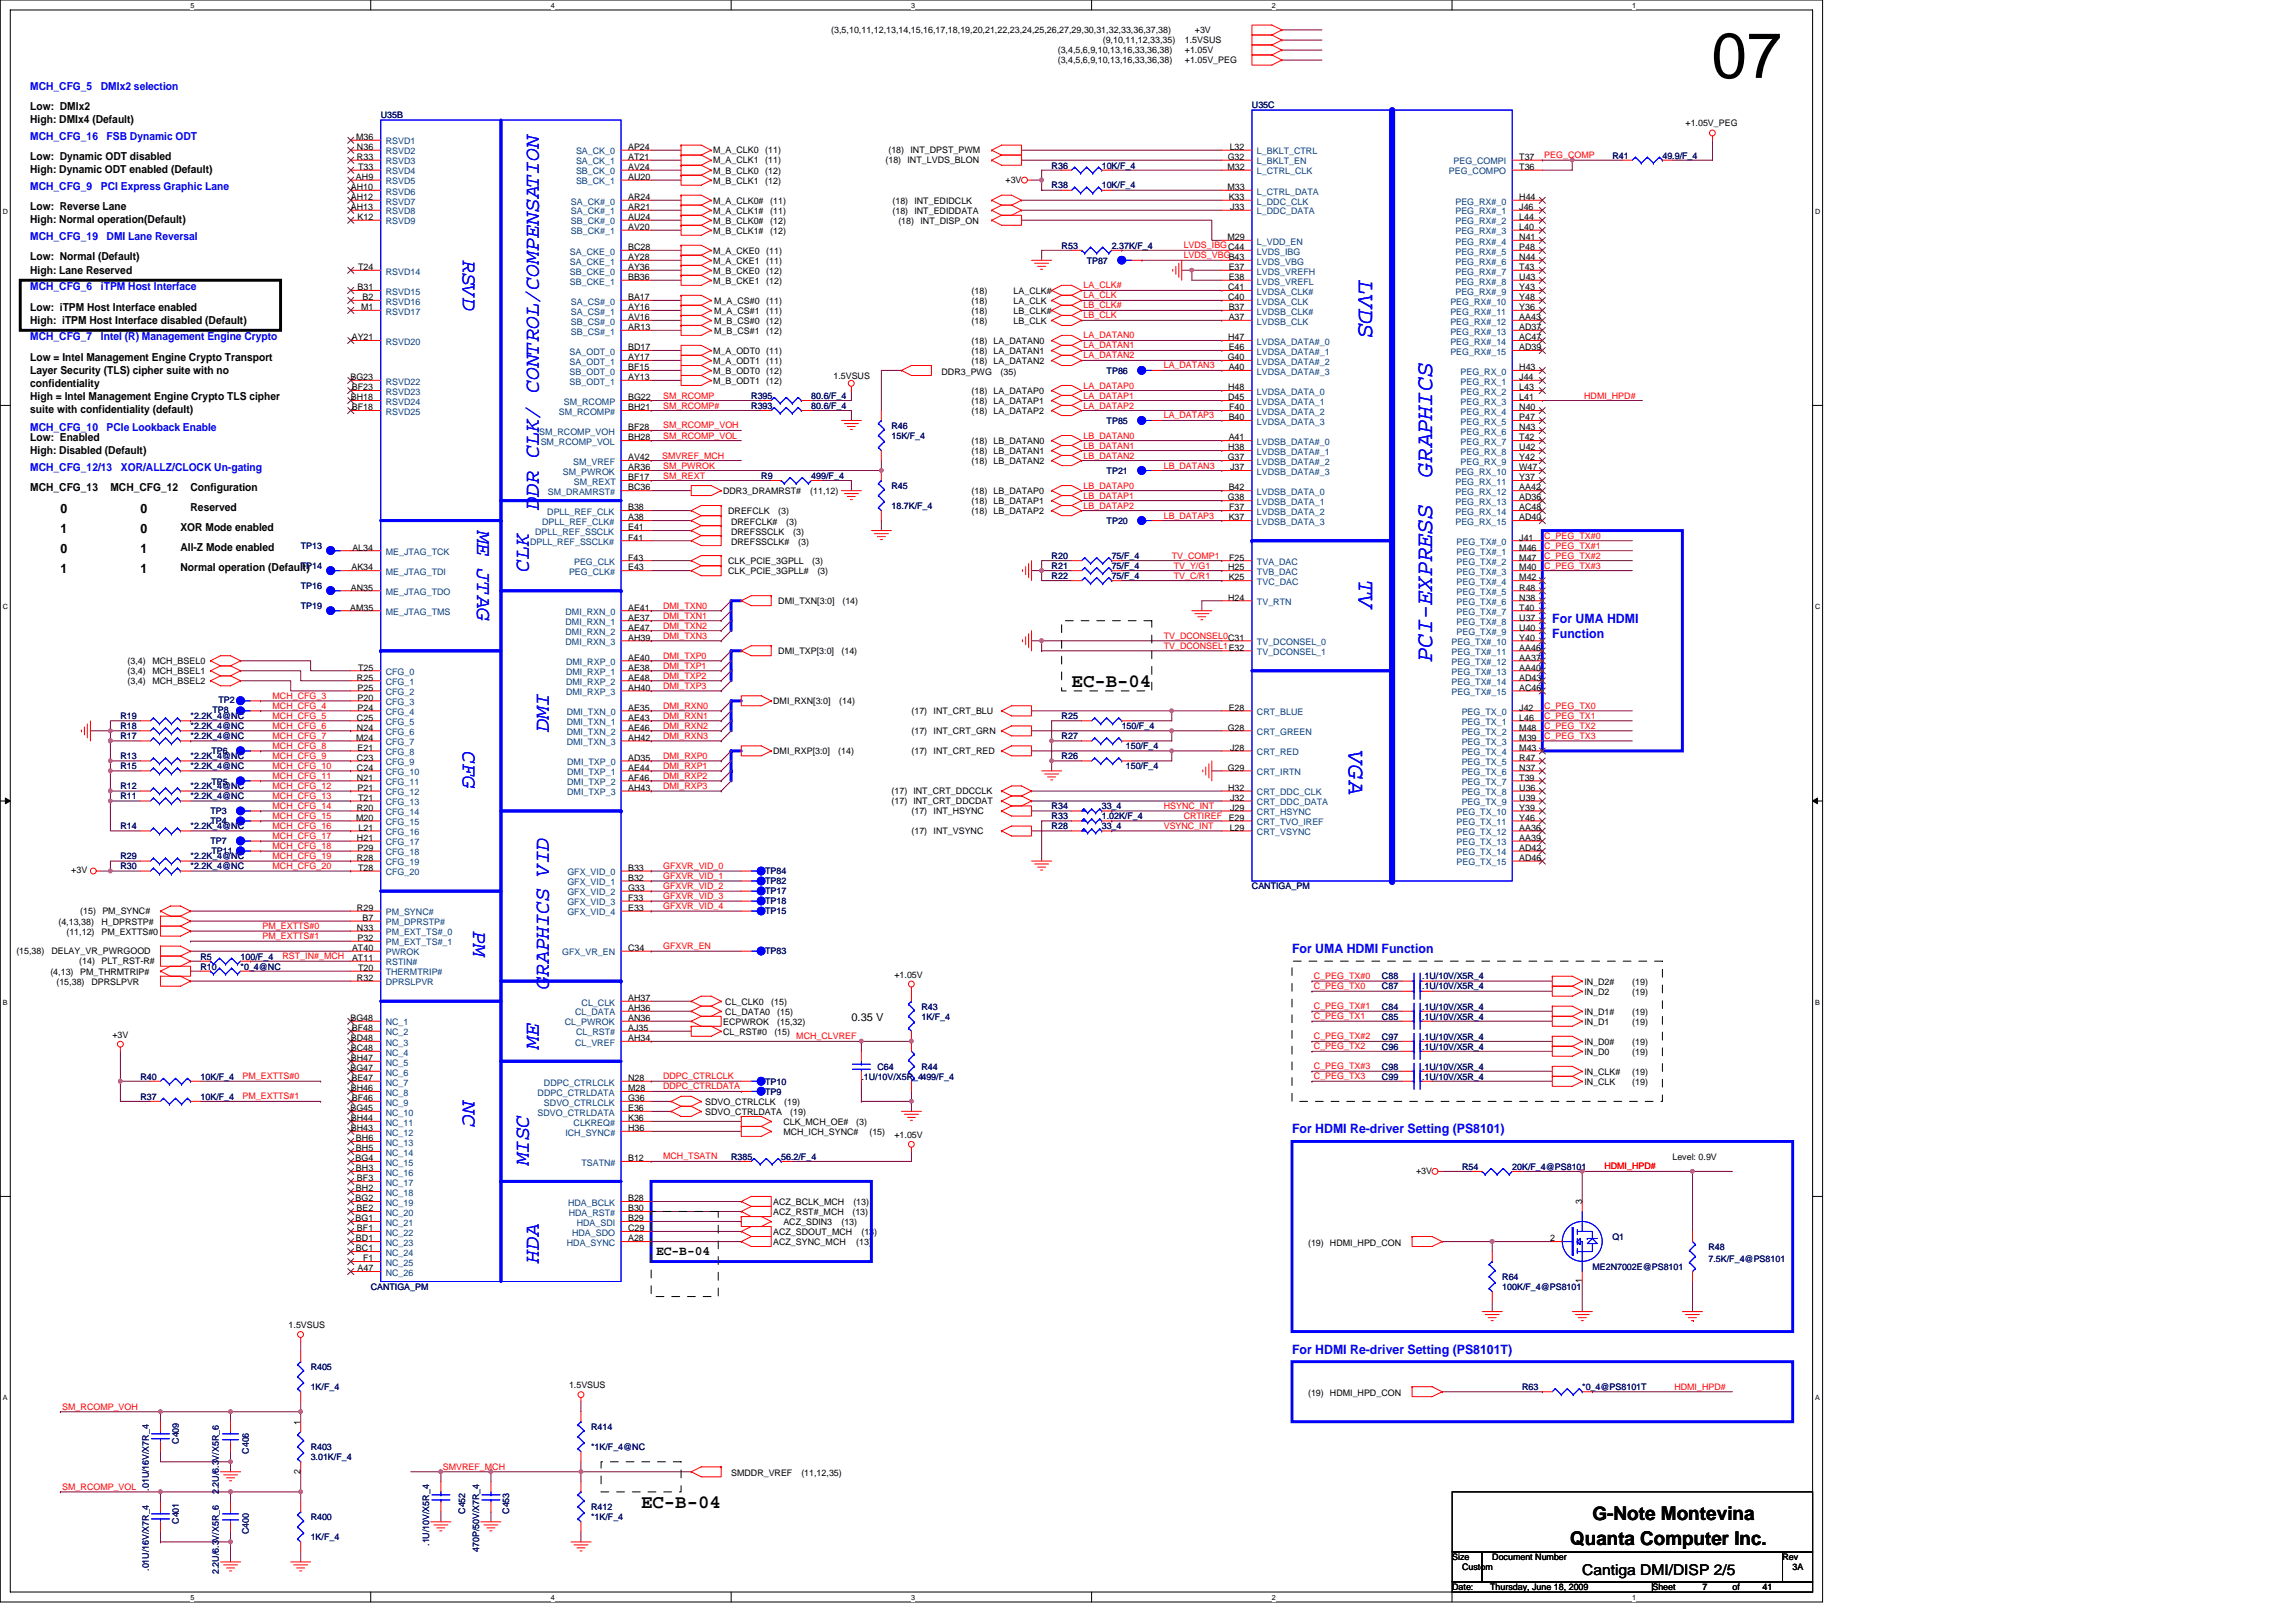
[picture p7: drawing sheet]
<svg xmlns="http://www.w3.org/2000/svg" width="297mm" height="210mm" viewBox="0 0 297 210" stroke-linecap="round" stroke-linejoin="round" font-family="sans-serif">
<defs><g id="words">
<text font-size="8.3" x="221.4" y="10.1">07</text>
<g font-size="3.1" fill="#00f">
<text x="175.8" y="36.3" transform="rotate(90 175.8 36.3)">LVDS</text>
<text x="185.3" y="61.7" transform="rotate(-90 185.3 61.7)">GRAPHICS</text>
<text x="175.8" y="75.1" transform="rotate(90 175.8 75.1)">TV</text>
<text x="185.3" y="85.6" transform="rotate(-90 185.3 85.6)">PCI-EXPRESS</text>
<text x="174.5" y="97.2" transform="rotate(90 174.5 97.2)">VGA</text>
</g>
<g font-size="2.7" fill="#00f">
<text x="59.9" y="33.7" transform="rotate(90 59.9 33.7)">RSVD</text>
<text x="69.7" y="65.9" transform="rotate(-90 69.7 65.9)">DDR CLK/ CONTROL/COMPENSATION</text>
<text x="61.7" y="68.6" transform="rotate(90 61.7 68.6)">ME JTAG</text>
<text x="68.4" y="74" transform="rotate(-90 68.4 74)">CLK</text>
<text x="71" y="94.7" transform="rotate(-90 71 94.7)">DMI</text>
<text x="59.9" y="97.2" transform="rotate(90 59.9 97.2)">CFG</text>
<text x="61.2" y="120.5" transform="rotate(90 61.2 120.5)">PM</text>
<text x="71" y="128" transform="rotate(-90 71 128)">GRAPHICS VID</text>
<text x="69.7" y="135.8" transform="rotate(-90 69.7 135.8)">ME</text>
<text x="59.9" y="142.5" transform="rotate(90 59.9 142.5)">NC</text>
<text x="68.4" y="150.8" transform="rotate(-90 68.4 150.8)">MISC</text>
<text x="69.7" y="163.3" transform="rotate(-90 69.7 163.3)">HDA</text>
</g>
<g font-size="2.5">
<text x="138.6" y="88.9">EC-B-04</text>
<text x="82.9" y="195.1">EC-B-04</text>
<text x="206" y="196.6">G-Note Montevina</text>
<text x="203.2" y="199.8">Quanta Computer Inc.</text>
</g>
<text font-size="1.9" x="204.7" y="203.8">Cantiga DMI/DISP 2/5</text>
<g font-size="1.7">
<text x="7.8" y="71.5">0</text>
<text x="7.8" y="68.9">1</text>
<text x="7.8" y="66.3">0</text>
<text x="18.2" y="66.3">0</text>
<text x="18.2" y="68.9">0</text>
<text x="18.2" y="71.5">1</text>
<text x="7.8" y="74.1">1</text>
<text x="18.2" y="74.1">1</text>
<text x="84.9" y="162.4">EC-B-04</text>
</g>
<g font-size="1.7" fill="#00f">
<text x="200.8" y="80.6">For UMA HDMI</text>
<text x="200.8" y="82.6">Function</text>
<text x="167.1" y="123.3">For UMA HDMI Function</text>
<text x="167.1" y="146.6">For HDMI Re-driver Setting (PS8101)</text>
<text x="167.1" y="175.2">For HDMI Re-driver Setting (PS8101T)</text>
</g>
<g font-size="1.4" fill="#00f">
<text x="3.9" y="11.7">MCH_CFG_5</text>
<text x="13.1" y="11.7">DMIx2 selection</text>
<text x="3.9" y="18.1">MCH_CFG_16</text>
<text x="13.8" y="18.1">FSB Dynamic ODT</text>
<text x="3.9" y="24.6">MCH_CFG_9</text>
<text x="13.1" y="24.6">PCI Express Graphic Lane</text>
<text x="3.9" y="31.1">MCH_CFG_19</text>
<text x="13.8" y="31.1">DMI Lane Reversal</text>
<text x="3.9" y="37.6">MCH_CFG_6</text>
<text x="13.1" y="37.6">iTPM Host Interface</text>
<text x="3.9" y="44">MCH_CFG_7</text>
<text x="13.1" y="44">Intel (R) Management Engine Crypto</text>
<text x="3.9" y="55.7">MCH_CFG_10</text>
<text x="13.8" y="55.7">PCIe Lookback Enable</text>
<text x="3.9" y="60.9">MCH_CFG_12/13</text>
<text x="15.6" y="60.9">XOR/ALLZ/CLOCK Un-gating</text>
</g>
<g font-size="1.4">
<text x="3.9" y="14.3">Low: DMIx2</text>
<text x="3.9" y="16">High: DMIx4 (Default)</text>
<text x="3.9" y="20.7">Low: Dynamic ODT disabled</text>
<text x="3.9" y="22.4">High: Dynamic ODT enabled (Default)</text>
<text x="3.9" y="27.2">Low: Reverse Lane</text>
<text x="3.9" y="28.9">High: Normal operation(Default)</text>
<text x="3.9" y="33.7">Low: Normal (Default)</text>
<text x="3.9" y="35.4">High: Lane Reserved</text>
<text x="3.9" y="40.2">Low: iTPM Host Interface enabled</text>
<text x="3.9" y="41.9">High: iTPM Host Interface disabled (Default)</text>
<text x="3.9" y="46.7">Low = Intel Management Engine Crypto Transport</text>
<text x="3.9" y="48.3">Layer Security (TLS) cipher suite with no</text>
<text x="3.9" y="50">confidentiality</text>
<text x="3.9" y="51.7">High = Intel Management Engine Crypto TLS cipher</text>
<text x="3.9" y="53.4">suite with confidentiality (default)</text>
<text x="3.9" y="57">Low: Enabled</text>
<text x="3.9" y="58.7">High: Disabled (Default)</text>
<text x="3.9" y="63.5">MCH_CFG_13</text>
<text x="14.3" y="63.5">MCH_CFG_12</text>
<text x="24.7" y="63.5">Configuration</text>
<text x="23.3" y="68.7">XOR Mode enabled</text>
<text x="23.3" y="71.3">All-Z Mode enabled</text>
<text x="24.7" y="66.1">Reserved</text>
<text x="23.3" y="73.9">Normal operation (Default)</text>
<text x="110.1" y="132.1">0.35 V</text>
</g>
<g font-size="1.2">
<text x="107.5" y="4.3">(3,5,10,11,12,13,14,15,16,17,18,19,20,21,22,23,24,25,26,27,29,30,31,32,33,36,37,38)</text>
<text x="142.7" y="5.6">(9,10,11,12,33,35)</text>
<text x="153.3" y="5.6">1.5VSUS</text>
<text x="154.6" y="4.3">+3V</text>
<text x="136.8" y="6.9">(3,4,5,6,9,10,13,16,33,36,38)</text>
<text x="136.8" y="8.2">(3,4,5,6,9,10,13,16,33,36,38)</text>
<text x="153.3" y="6.9">+1.05V</text>
<text x="153.3" y="8.2">+1.05V_PEG</text>
<text x="218.1" y="16.4">+1.05V_PEG</text>
<text x="46.1" y="23.3">AH9</text>
<text x="46.1" y="18.1">M36</text>
<text x="46.2" y="19.4">N36</text>
<text x="46.2" y="20.7">R33</text>
<text x="46.3" y="22">T33</text>
<text x="81.3" y="19.4">AP24</text>
<text x="81.3" y="20.7">AT21</text>
<text x="81.3" y="22">AV24</text>
<text x="81.3" y="23.3">AU20</text>
<text x="92.3" y="19.9">M_A_CLK0</text>
<text x="92.3" y="21.1">M_A_CLK1</text>
<text x="92.3" y="23.7">M_B_CLK1</text>
<text x="92.3" y="22.5">M_B_CLK0</text>
<text x="99" y="19.9">(11)</text>
<text x="99" y="21.1">(11)</text>
<text x="99" y="23.7">(12)</text>
<text x="99" y="22.5">(12)</text>
<text x="114.6" y="21.1">(18) INT_LVDS_BLON</text>
<text x="114.9" y="19.9">(18) INT_DPST_PWM</text>
<text x="130.1" y="23.6">+3V</text>
<text x="158.8" y="22">M32</text>
<text x="158.8" y="20.7">G32</text>
<text x="159.1" y="19.4">L32</text>
<text x="196.6" y="20.7">T37</text>
<text x="196.6" y="22">T36</text>
<text x="45.4" y="24.6">AH10</text>
<text x="45.4" y="25.9">AH12</text>
<text x="45.4" y="27.2">AH13</text>
<text x="46.2" y="28.5">K12</text>
<text x="81.3" y="25.9">AR24</text>
<text x="81.3" y="27.2">AR21</text>
<text x="81.3" y="28.5">AU24</text>
<text x="81.3" y="29.8">AV20</text>
<text x="92.3" y="28.9">M_B_CLK0#</text>
<text x="92.3" y="27.6">M_A_CLK1#</text>
<text x="92.3" y="26.3">M_A_CLK0#</text>
<text x="99.6" y="28.9">(12)</text>
<text x="99.6" y="27.6">(11)</text>
<text x="99.6" y="26.3">(11)</text>
<text x="115.5" y="27.6">(18) INT_EDIDDATA</text>
<text x="115.5" y="26.3">(18) INT_EDIDCLK</text>
<text x="116.2" y="28.9">(18) INT_DISP_ON</text>
<text x="158.8" y="24.6">M33</text>
<text x="159" y="25.9">K33</text>
<text x="159.1" y="27.2">J33</text>
<text x="196.6" y="25.9">H44</text>
<text x="196.6" y="27.2">J46</text>
<text x="196.6" y="28.5">L44</text>
<text x="196.6" y="29.8">L40</text>
<text x="46.3" y="34.9">T24</text>
<text x="81.3" y="32.4">BC28</text>
<text x="81.3" y="33.7">AY28</text>
<text x="81.3" y="34.9">AY36</text>
<text x="92.3" y="35.4">M_B_CKE0</text>
<text x="92.3" y="34.1">M_A_CKE1</text>
<text x="92.3" y="32.8">M_A_CKE0</text>
<text x="92.3" y="30.2">M_B_CLK1#</text>
<text x="99.1" y="35.4">(12)</text>
<text x="99.1" y="34.1">(11)</text>
<text x="99.1" y="32.8">(11)</text>
<text x="99.6" y="30.2">(12)</text>
<text x="158.8" y="31.1">M29</text>
<text x="159" y="34.9">E37</text>
<text x="196.6" y="31.1">N41</text>
<text x="196.6" y="32.4">P48</text>
<text x="196.6" y="33.7">N44</text>
<text x="196.6" y="34.9">T43</text>
<text x="46.2" y="37.5">B31</text>
<text x="46.7" y="40.1">M1</text>
<text x="46.9" y="38.8">B2</text>
<text x="81.3" y="36.2">BB36</text>
<text x="81.3" y="38.8">BA17</text>
<text x="81.3" y="40.1">AY16</text>
<text x="81.3" y="41.4">AV16</text>
<text x="92.3" y="36.7">M_B_CKE1</text>
<text x="92.4" y="40.6">M_A_CS#1</text>
<text x="92.4" y="39.3">M_A_CS#0</text>
<text x="92.4" y="41.9">M_B_CS#0</text>
<text x="99.1" y="40.6">(11)</text>
<text x="99.1" y="39.3">(11)</text>
<text x="99.1" y="41.9">(12)</text>
<text x="99.1" y="36.7">(12)</text>
<text x="125.7" y="38">(18)</text>
<text x="125.7" y="39.3">(18)</text>
<text x="125.7" y="40.6">(18)</text>
<text x="125.7" y="41.9">(18)</text>
<text x="131.1" y="38">LA_CLK#</text>
<text x="131.1" y="39.3">LA_CLK</text>
<text x="131.1" y="40.6">LB_CLK#</text>
<text x="131.1" y="41.9">LB_CLK</text>
<text x="158.9" y="37.5">C41</text>
<text x="158.9" y="38.8">C40</text>
<text x="159" y="36.2">E38</text>
<text x="159" y="40.1">B37</text>
<text x="159" y="41.4">A37</text>
<text x="196.6" y="36.2">U43</text>
<text x="196.6" y="37.5">Y43</text>
<text x="196.6" y="38.8">Y48</text>
<text x="196.6" y="40.1">Y36</text>
<text x="196.6" y="41.4">AA43</text>
<text x="45.5" y="44">AY21</text>
<text x="81.3" y="45.3">BD17</text>
<text x="81.3" y="46.6">AY17</text>
<text x="81.3" y="47.9">BF15</text>
<text x="81.3" y="42.7">AR13</text>
<text x="92.3" y="45.8">M_A_ODT0 (11)</text>
<text x="92.3" y="47.1">M_A_ODT1 (11)</text>
<text x="92.4" y="43.2">M_B_CS#1</text>
<text x="99.1" y="43.2">(12)</text>
<text x="125.7" y="44.5">(18) LA_DATAN0</text>
<text x="125.7" y="45.8">(18) LA_DATAN1</text>
<text x="125.7" y="47.1">(18) LA_DATAN2</text>
<text x="158.8" y="46.6">G40</text>
<text x="158.9" y="44">H47</text>
<text x="159" y="45.3">E46</text>
<text x="159" y="47.9">A40</text>
<text x="196.6" y="47.9">H43</text>
<text x="196.6" y="42.7">AD37</text>
<text x="196.6" y="44">AC47</text>
<text x="196.6" y="45.3">AD39</text>
<text x="45.3" y="49.2">BG23</text>
<text x="45.4" y="51.8">BH18</text>
<text x="45.5" y="50.5">BF23</text>
<text x="45.5" y="53.1">BF18</text>
<text x="81.3" y="51.8">BG22</text>
<text x="81.3" y="49.2">AY13</text>
<text x="81.3" y="53.1">BH21</text>
<text x="92.3" y="48.4">M_B_ODT0 (12)</text>
<text x="92.3" y="49.7">M_B_ODT1 (12)</text>
<text x="107.8" y="49">1.5VSUS</text>
<text x="121.8" y="48.5">DDR3_PWG</text>
<text x="125.7" y="50.9">(18) LA_DATAP0</text>
<text x="125.7" y="53.5">(18) LA_DATAP2</text>
<text x="125.7" y="52.2">(18) LA_DATAP1</text>
<text x="129.5" y="48.5">(35)</text>
<text x="158.9" y="51.8">D45</text>
<text x="158.9" y="50.5">H48</text>
<text x="159" y="53.1">F40</text>
<text x="196.6" y="49.2">J44</text>
<text x="196.6" y="50.5">L43</text>
<text x="196.6" y="51.8">L41</text>
<text x="196.6" y="53.1">N40</text>
<text x="81.3" y="55.7">BF28</text>
<text x="81.3" y="57">BH28</text>
<text x="81.3" y="59.6">AV42</text>
<text x="125.7" y="57.4">(18) LB_DATAN0</text>
<text x="125.7" y="58.7">(18) LB_DATAN1</text>
<text x="158.8" y="59.6">G37</text>
<text x="158.9" y="58.3">H38</text>
<text x="159" y="57">A41</text>
<text x="159" y="54.4">B40</text>
<text x="196.6" y="54.4">P47</text>
<text x="196.6" y="55.7">N43</text>
<text x="196.6" y="57">T42</text>
<text x="196.6" y="58.3">U42</text>
<text x="196.6" y="59.6">Y42</text>
<text x="81.3" y="62.1">BF17</text>
<text x="81.3" y="60.9">AR36</text>
<text x="81.3" y="63.5">BC36</text>
<text x="93.6" y="63.9">DDR3_DRAMRST#</text>
<text x="104.8" y="63.9">(11,12)</text>
<text x="125.7" y="60">(18) LB_DATAN2</text>
<text x="125.7" y="63.9">(18) LB_DATAP0</text>
<text x="125.7" y="65.2">(18) LB_DATAP1</text>
<text x="158.8" y="64.7">G38</text>
<text x="159" y="63.5">B42</text>
<text x="159.1" y="60.9">J37</text>
<text x="196.6" y="60.9">W47</text>
<text x="196.6" y="62.1">Y37</text>
<text x="196.6" y="63.5">AA42</text>
<text x="196.6" y="64.7">AD36</text>
<text x="45.6" y="71.2">AL34</text>
<text x="81.3" y="66">B38</text>
<text x="81.3" y="68.6">E41</text>
<text x="81.3" y="69.9">F41</text>
<text x="81.3" y="67.3">A38</text>
<text x="94.2" y="66.5">DREFCLK</text>
<text x="94.6" y="70.5">DREFSSCLK#</text>
<text x="94.6" y="69.2">DREFSSCLK</text>
<text x="94.6" y="67.9">DREFCLK#</text>
<text x="100.7" y="66.5">(3)</text>
<text x="101.7" y="67.9">(3)</text>
<text x="102.6" y="69.2">(3)</text>
<text x="103.3" y="70.5">(3)</text>
<text x="125.7" y="66.5">(18) LB_DATAP2</text>
<text x="159" y="67.3">K37</text>
<text x="159" y="66">F37</text>
<text x="196.6" y="66">AC48</text>
<text x="196.6" y="67.3">AD40</text>
<text x="196.6" y="69.9">J41</text>
<text x="196.6" y="71.2">M46</text>
<text x="45.4" y="76.4">AN35</text>
<text x="45.5" y="73.8">AK34</text>
<text x="81.3" y="72.5">F43</text>
<text x="81.3" y="73.8">E43</text>
<text x="94.2" y="74.3">CLK_PCIE_3GPLL#</text>
<text x="94.2" y="73">CLK_PCIE_3GPLL</text>
<text x="105.1" y="73">(3)</text>
<text x="105.7" y="74.3">(3)</text>
<text x="158.9" y="73.8">H25</text>
<text x="158.9" y="77.7">H24</text>
<text x="159" y="75.1">K25</text>
<text x="159" y="72.5">F25</text>
<text x="196.6" y="73.8">M40</text>
<text x="196.6" y="75.1">M42</text>
<text x="196.6" y="76.4">R48</text>
<text x="196.6" y="77.7">N38</text>
<text x="196.6" y="72.5">M47</text>
<text x="45.3" y="79">AM35</text>
<text x="81.3" y="79">AE41</text>
<text x="81.3" y="80.3">AE37</text>
<text x="81.3" y="81.6">AE47</text>
<text x="81.3" y="82.9">AH39</text>
<text x="100.7" y="78.1">DMI_TXN[3:0]</text>
<text x="109" y="78.1">(14)</text>
<text x="196.6" y="79">T40</text>
<text x="196.6" y="80.3">U37</text>
<text x="196.6" y="81.6">U40</text>
<text x="196.6" y="82.9">Y40</text>
<text x="16.5" y="85.9">(3,4)</text>
<text x="16.5" y="87.2">(3,4)</text>
<text x="16.5" y="88.5">(3,4)</text>
<text x="19.7" y="85.9">MCH_BSEL0</text>
<text x="19.7" y="87.2">MCH_BSEL1</text>
<text x="19.7" y="88.5">MCH_BSEL2</text>
<text x="46.2" y="88.1">R25</text>
<text x="46.2" y="89.4">P25</text>
<text x="46.3" y="86.8">T25</text>
<text x="81.3" y="85.5">AE40</text>
<text x="81.3" y="86.8">AE38</text>
<text x="81.3" y="88.1">AE48</text>
<text x="81.3" y="89.4">AH40</text>
<text x="100.7" y="84.6">DMI_TXP[3:0]</text>
<text x="108.9" y="84.6">(14)</text>
<text x="196.6" y="84.2">AA46</text>
<text x="196.6" y="85.5">AA37</text>
<text x="196.6" y="86.8">AA40</text>
<text x="196.6" y="88.1">AD43</text>
<text x="196.6" y="89.4">AC46</text>
<text x="46.1" y="95.8">M24</text>
<text x="46.2" y="93.2">C25</text>
<text x="46.2" y="94.5">N24</text>
<text x="46.2" y="90.7">P20</text>
<text x="46.2" y="91.9">P24</text>
<text x="81.3" y="91.9">AE35</text>
<text x="81.3" y="93.2">AE43</text>
<text x="81.3" y="94.5">AE46</text>
<text x="81.3" y="95.8">AH42</text>
<text x="100" y="91.1">DMI_RXN[3:0]</text>
<text x="108.6" y="91.1">(14)</text>
<text x="117.9" y="92.4">(17) INT_CRT_BLU</text>
<text x="117.9" y="95">(17) INT_CRT_GRN</text>
<text x="158.8" y="94.5">G28</text>
<text x="159" y="91.9">E28</text>
<text x="196.6" y="91.9">J42</text>
<text x="196.6" y="93.2">L46</text>
<text x="196.6" y="94.5">M48</text>
<text x="196.6" y="95.8">M39</text>
<text x="46.2" y="98.4">C23</text>
<text x="46.2" y="99.7">C24</text>
<text x="46.2" y="101">N21</text>
<text x="46.2" y="97.1">E21</text>
<text x="81.3" y="98.4">AD35</text>
<text x="81.3" y="99.7">AE44</text>
<text x="81.3" y="101">AF46</text>
<text x="100" y="97.6">DMI_RXP[3:0]</text>
<text x="108.5" y="97.6">(14)</text>
<text x="117.9" y="97.6">(17) INT_CRT_RED</text>
<text x="158.8" y="99.7">G29</text>
<text x="159.1" y="97.1">J28</text>
<text x="196.6" y="97.1">M43</text>
<text x="196.6" y="98.4">R47</text>
<text x="196.6" y="99.7">N37</text>
<text x="196.6" y="101">T39</text>
<text x="46.1" y="106.2">M20</text>
<text x="46.2" y="104.9">R20</text>
<text x="46.2" y="102.3">P21</text>
<text x="46.3" y="103.6">T21</text>
<text x="46.4" y="107.5">L21</text>
<text x="81.3" y="102.3">AH43</text>
<text x="115.3" y="104.1">(17) INT_CRT_DDCDAT</text>
<text x="115.3" y="102.8">(17) INT_CRT_DDCCLK</text>
<text x="117.9" y="107.9">(17) INT_VSYNC</text>
<text x="117.9" y="105.3">(17) INT_HSYNC</text>
<text x="158.9" y="102.3">H32</text>
<text x="159" y="106.2">E29</text>
<text x="159.1" y="107.5">L29</text>
<text x="159.1" y="103.6">J32</text>
<text x="159.1" y="104.9">J29</text>
<text x="196.6" y="102.3">U36</text>
<text x="196.6" y="103.6">U39</text>
<text x="196.6" y="104.9">Y39</text>
<text x="196.6" y="106.2">Y46</text>
<text x="196.6" y="107.5">AA36</text>
<text x="9.2" y="113">+3V</text>
<text x="46.2" y="111.4">R28</text>
<text x="46.2" y="108.8">H21</text>
<text x="46.2" y="110.1">P29</text>
<text x="46.3" y="112.7">T28</text>
<text x="81.3" y="112.7">B33</text>
<text x="81.3" y="114">B32</text>
<text x="196.6" y="108.8">AA39</text>
<text x="196.6" y="110.1">AD42</text>
<text x="196.6" y="111.4">AD46</text>
<text x="7.6" y="119.6">(4,13,38)</text>
<text x="10.4" y="118.3">(15) PM_SYNC#</text>
<text x="13.1" y="119.6">H_DPRSTP#</text>
<text x="46.2" y="117.9">R29</text>
<text x="46.9" y="119.1">B7</text>
<text x="81.3" y="115.3">G33</text>
<text x="81.3" y="116.6">F33</text>
<text x="81.3" y="117.9">E33</text>
<text x="2.1" y="123.5">(15,38)</text>
<text x="6.6" y="123.5">DELAY_VR_PWRGOOD</text>
<text x="8.6" y="120.9">(11,12)</text>
<text x="10.3" y="124.8">(14) PLT_RST-R#</text>
<text x="13.1" y="120.9">PM_EXTTS#0</text>
<text x="45.5" y="123">AT40</text>
<text x="45.5" y="124.3">AT11</text>
<text x="46.2" y="120.4">N33</text>
<text x="46.2" y="121.8">P32</text>
<text x="46.3" y="125.6">T20</text>
<text x="81.3" y="123">C34</text>
<text x="6.5" y="126.1">(4,13)</text>
<text x="7.3" y="127.4">(15,38)</text>
<text x="10.4" y="126.1">PM_THRMTRIP#</text>
<text x="11.8" y="127.4">DPRSLPVR</text>
<text x="46.2" y="126.9">R32</text>
<text x="81.3" y="129.5">AH37</text>
<text x="81.3" y="130.8">AH36</text>
<text x="93.8" y="131.3">CL_DATA0</text>
<text x="93.8" y="130">CL_CLK0</text>
<text x="99.8" y="130">(15)</text>
<text x="100.6" y="131.3">(15)</text>
<text x="115.7" y="126.5">+1.05V</text>
<text x="205" y="131.3">IN_D1#</text>
<text x="205" y="128.7">IN_D2</text>
<text x="205" y="127.4">IN_D2#</text>
<text x="211.2" y="131.3">(19)</text>
<text x="211.2" y="127.4">(19)</text>
<text x="211.2" y="128.7">(19)</text>
<text x="14.5" y="134.2">+3V</text>
<text x="45.3" y="132.1">BG48</text>
<text x="45.4" y="134.7">BD48</text>
<text x="45.4" y="136">BC48</text>
<text x="45.4" y="137.3">BH47</text>
<text x="45.5" y="133.4">BF48</text>
<text x="81.3" y="133.4">AJ35</text>
<text x="81.3" y="134.7">AH34</text>
<text x="81.3" y="132.1">AN36</text>
<text x="93.6" y="132.6">ECPWROK</text>
<text x="93.6" y="133.9">CL_RST#0</text>
<text x="100.2" y="133.9">(15)</text>
<text x="100.6" y="132.6">(15,32)</text>
<text x="205" y="136.4">IN_D0</text>
<text x="205" y="132.6">IN_D1</text>
<text x="205" y="135.1">IN_D0#</text>
<text x="211.2" y="135.1">(19)</text>
<text x="211.2" y="136.4">(19)</text>
<text x="211.2" y="132.6">(19)</text>
<text x="45.3" y="138.6">BG47</text>
<text x="45.3" y="143.8">BG45</text>
<text x="45.4" y="141.2">BH46</text>
<text x="45.5" y="139.9">BE47</text>
<text x="45.5" y="142.5">BF46</text>
<text x="81.3" y="142.5">G36</text>
<text x="81.3" y="139.9">N28</text>
<text x="81.3" y="143.8">E36</text>
<text x="81.3" y="141.2">M28</text>
<text x="91.2" y="142.9">SDVO_CTRLCLK</text>
<text x="101.5" y="142.9">(19)</text>
<text x="205" y="140.3">IN_CLK</text>
<text x="205" y="139">IN_CLK#</text>
<text x="211.2" y="139">(19)</text>
<text x="211.2" y="140.3">(19)</text>
<text x="45.4" y="145.1">BH44</text>
<text x="45.4" y="146.3">BH43</text>
<text x="46.1" y="147.7">BH6</text>
<text x="46.1" y="148.9">BH5</text>
<text x="81.3" y="145.1">K36</text>
<text x="81.3" y="146.3">H36</text>
<text x="91.2" y="144.2">SDVO_CTRLDATA</text>
<text x="101.3" y="145.5">CLK_MCH_OE#</text>
<text x="101.3" y="146.8">MCH_ICH_SYNC#</text>
<text x="102.2" y="144.2">(19)</text>
<text x="110.8" y="145.5">(3)</text>
<text x="112.5" y="146.8">(15)</text>
<text x="115.7" y="147.2">+1.05V</text>
<text x="46" y="150.2">BG4</text>
<text x="46" y="155.4">BG2</text>
<text x="46.1" y="151.5">BH3</text>
<text x="46.1" y="154.1">BH2</text>
<text x="46.2" y="152.8">BF3</text>
<text x="81.3" y="155.4">B28</text>
<text x="81.3" y="150.2">B12</text>
<text x="100" y="155.9">ACZ_BCLK_MCH</text>
<text x="110.4" y="155.9">(13)</text>
<text x="183.2" y="151.8">+3V</text>
<text x="204.7" y="155.8" transform="rotate(-90 204.7 155.8)">3</text>
<text x="216.4" y="150.1">Level: 0.9V</text>
<text x="46" y="158">BG1</text>
<text x="46.1" y="160.6">BD1</text>
<text x="46.1" y="161.9">BC1</text>
<text x="46.1" y="156.7">BE2</text>
<text x="46.2" y="159.3">BF1</text>
<text x="81.3" y="158">B29</text>
<text x="81.3" y="159.3">C29</text>
<text x="81.3" y="160.6">A28</text>
<text x="81.3" y="156.7">B30</text>
<text x="100" y="157.2">ACZ_RST#_MCH</text>
<text x="100" y="159.8">ACZ_SDOUT_MCH</text>
<text x="100" y="161.1">ACZ_SYNC_MCH</text>
<text x="101.3" y="158.5">ACZ_SDIN3</text>
<text x="108.9" y="158.5">(13)</text>
<text x="110.3" y="157.2">(13)</text>
<text x="110.8" y="161.1">(13)</text>
<text x="111.4" y="159.8">(13)</text>
<text x="169.2" y="161.2">(19) HDMI_HPD_CON</text>
<text x="200.6" y="160.6">2</text>
<text x="46.2" y="164.5">A47</text>
<text x="47" y="163.2">F1</text>
<text x="204.7" y="166.1" transform="rotate(-90 204.7 166.1)">1</text>
<text x="37.3" y="171.8">1.5VSUS</text>
<text x="73.6" y="179.6">1.5VSUS</text>
<text x="38.9" y="184.3" transform="rotate(-90 38.9 184.3)">1</text>
<text x="169.2" y="180.6">(19) HDMI_HPD_CON</text>
<text x="38.9" y="190.7" transform="rotate(-90 38.9 190.7)">2</text>
<text x="94.6" y="191">SMDDR_VREF</text>
<text x="103.7" y="191">(11,12,35)</text>
<text x="187.9" y="201.9">Size</text>
<text x="189.2" y="203.2">Custom</text>
<text x="193.1" y="201.9">Document Number</text>
<text x="230.6" y="201.9">Rev</text>
<text x="231.9" y="203.2">3A</text>
<text x="187.9" y="205.7">Date:</text>
<text x="192.8" y="205.7">Thursday, June 18, 2009</text>
<text x="213.8" y="205.7">Sheet</text>
<text x="220.3" y="205.7">7</text>
<text x="224.1" y="205.7">of</text>
<text x="228" y="205.7">41</text>
</g>
<g font-size="1.2" fill="#000080">
<text x="49.3" y="15.3">U35B</text>
<text x="162" y="14">U35C</text>
<text x="136.1" y="21.8">R36</text>
<text x="142.5" y="21.8">10K/F_4</text>
<text x="208.6" y="20.5">R41</text>
<text x="215.1" y="20.5">49.9/F_4</text>
<text x="136.1" y="24.4">R38</text>
<text x="142.5" y="24.4">10K/F_4</text>
<text x="137.3" y="32.2">R53</text>
<text x="140.6" y="34.1">TP87</text>
<text x="143.8" y="32.2">2.37K/F_4</text>
<text x="97.2" y="51.6">R395</text>
<text x="97.2" y="52.9">R393</text>
<text x="105" y="51.6">80.6/F_4</text>
<text x="105" y="52.9">80.6/F_4</text>
<text x="143.2" y="48.4">TP86</text>
<text x="115.3" y="55.5">R46</text>
<text x="115.3" y="56.8">15K/F_4</text>
<text x="143.2" y="54.8">TP85</text>
<text x="98.5" y="62">R9</text>
<text x="105" y="62">499/F_4</text>
<text x="115.3" y="63.2">R45</text>
<text x="115.3" y="65.8">18.7K/F_4</text>
<text x="143.2" y="61.3">TP21</text>
<text x="38.9" y="71">TP13</text>
<text x="143.2" y="67.8">TP20</text>
<text x="38.9" y="76.2">TP16</text>
<text x="38.9" y="73.6">TP14</text>
<text x="136.1" y="73.6">R21</text>
<text x="136.1" y="74.9">R22</text>
<text x="136.1" y="72.3">R20</text>
<text x="143.8" y="73.6">75/F_4</text>
<text x="143.8" y="74.9">75/F_4</text>
<text x="143.8" y="72.3">75/F_4</text>
<text x="38.9" y="78.8">TP19</text>
<text x="15.6" y="94.3">R18</text>
<text x="15.6" y="93">R19</text>
<text x="15.6" y="95.6">R17</text>
<text x="24.7" y="94.3">*2.2K_4@NC</text>
<text x="24.7" y="93">*2.2K_4@NC</text>
<text x="24.7" y="95.6">*2.2K_4@NC</text>
<text x="27.5" y="92.3">TP8</text>
<text x="28.3" y="91">TP2</text>
<text x="137.3" y="95.6">R27</text>
<text x="137.3" y="93">R25</text>
<text x="145.1" y="94.3">150/F_4</text>
<text x="15.6" y="99.5">R15</text>
<text x="15.6" y="98.2">R13</text>
<text x="24.7" y="99.5">*2.2K_4@NC</text>
<text x="24.7" y="98.2">*2.2K_4@NC</text>
<text x="27.4" y="101.6">TP5</text>
<text x="27.4" y="97.6">TP6</text>
<text x="137.3" y="98.2">R26</text>
<text x="145.6" y="96.9">150/F_4</text>
<text x="145.6" y="99.5">150/F_4</text>
<text x="15.6" y="102.1">R12</text>
<text x="15.6" y="103.4">R11</text>
<text x="15.6" y="107.3">R14</text>
<text x="24.7" y="102.1">*2.2K_4@NC</text>
<text x="24.7" y="103.4">*2.2K_4@NC</text>
<text x="24.7" y="107.3">*2.2K_4@NC</text>
<text x="27.2" y="105.3">TP3</text>
<text x="27.2" y="106.7">TP4</text>
<text x="136.1" y="107.3">R28</text>
<text x="136.1" y="106">R33</text>
<text x="136.1" y="104.7">R34</text>
<text x="142.5" y="107.3">33_4</text>
<text x="142.5" y="106">1.02K/F_4</text>
<text x="142.5" y="104.7">33_4</text>
<text x="15.6" y="112.5">R30</text>
<text x="15.6" y="111.2">R29</text>
<text x="24.7" y="112.5">*2.2K_4@NC</text>
<text x="24.7" y="111.2">*2.2K_4@NC</text>
<text x="27.2" y="109.2">TP7</text>
<text x="27.4" y="110.5">TP11</text>
<text x="99" y="113.1">TP84</text>
<text x="99" y="114.4">TP82</text>
<text x="99" y="115.7">TP17</text>
<text x="99" y="117">TP18</text>
<text x="99" y="118.3">TP15</text>
<text x="162" y="115.1">CANTIGA_PM</text>
<text x="25.9" y="125.4">R10</text>
<text x="25.9" y="124.1">R5</text>
<text x="31.1" y="125.4">*0_4@NC</text>
<text x="31.1" y="124.1">100/F_4</text>
<text x="99" y="123.5">TP83</text>
<text x="119.2" y="130.6">R43</text>
<text x="119.2" y="131.9">1K/F_4</text>
<text x="178.8" y="130.6">C84</text>
<text x="178.8" y="131.9">C85</text>
<text x="178.8" y="128">C87</text>
<text x="178.8" y="126.7">C88</text>
<text x="184" y="130.6">.1U/10V/X5R_4</text>
<text x="184" y="131.9">.1U/10V/X5R_4</text>
<text x="184" y="128">.1U/10V/X5R_4</text>
<text x="184" y="126.7">.1U/10V/X5R_4</text>
<text x="178.8" y="134.5">C97</text>
<text x="178.8" y="135.8">C96</text>
<text x="184" y="134.5">.1U/10V/X5R_4</text>
<text x="184" y="135.8">.1U/10V/X5R_4</text>
<text x="18.2" y="139.7">R40</text>
<text x="18.2" y="142.3">R37</text>
<text x="25.9" y="139.7">10K/F_4</text>
<text x="25.9" y="142.3">10K/F_4</text>
<text x="99" y="141.6">TP9</text>
<text x="99" y="140.3">TP10</text>
<text x="111.4" y="139.7">.1U/10V/X5R_4499/F_4</text>
<text x="113.5" y="138.4">C64</text>
<text x="119.2" y="138.4">R44</text>
<text x="178.8" y="139.7">C99</text>
<text x="178.8" y="138.4">C98</text>
<text x="184" y="139.7">.1U/10V/X5R_4</text>
<text x="184" y="138.4">.1U/10V/X5R_4</text>
<text x="94.6" y="150.1">R385</text>
<text x="101.1" y="150.1">56.2/F_4</text>
<text x="189.2" y="151.3">R54</text>
<text x="195.6" y="151.3">20K/F_4@PS8101</text>
<text x="208.6" y="160.4">Q1</text>
<text x="221" y="161.7">R48</text>
<text x="48" y="166.9">CANTIGA_PM</text>
<text x="194.3" y="165.6">R64</text>
<text x="194.3" y="166.9">100K/F_4@PS8101</text>
<text x="206" y="164.3">ME2N7002E@PS8101</text>
<text x="221" y="163.3">7.5K/F_4@PS8101</text>
<text x="40.2" y="177.2">R405</text>
<text x="40.2" y="179.8">1K/F_4</text>
<text x="196.9" y="179.8">R63</text>
<text x="204.7" y="179.8">*0_4@PS8101T</text>
<text x="76.5" y="185">R414</text>
<text x="23.1" y="186.8" transform="rotate(-90 23.1 186.8)">C409</text>
<text x="32.2" y="188.1" transform="rotate(-90 32.2 188.1)">C406</text>
<text x="40.2" y="187.6">R403</text>
<text x="40.2" y="188.9">3.01K/F_4</text>
<text x="76.5" y="187.6">*1K/F_4@NC</text>
<text x="19.3" y="192.9" transform="rotate(-90 19.3 192.9)">.01U/16V/X7R_4</text>
<text x="23.1" y="197.1" transform="rotate(-90 23.1 197.1)">C401</text>
<text x="28.3" y="193.3" transform="rotate(-90 28.3 193.3)">2.2U/6.3V/X5R_6</text>
<text x="40.2" y="196.7">R400</text>
<text x="60.2" y="195.9" transform="rotate(-90 60.2 195.9)">C452</text>
<text x="65.9" y="195.9" transform="rotate(-90 65.9 195.9)">C453</text>
<text x="76.5" y="195.4">R412</text>
<text x="76.5" y="196.7">*1K/F_4</text>
<text x="19.3" y="203.2" transform="rotate(-90 19.3 203.2)">.01U/16V/X7R_4</text>
<text x="28.3" y="203.6" transform="rotate(-90 28.3 203.6)">2.2U/6.3V/X5R_6</text>
<text x="32.2" y="198.5" transform="rotate(-90 32.2 198.5)">C400</text>
<text x="40.2" y="199.3">1K/F_4</text>
<text x="55.5" y="200" transform="rotate(-90 55.5 200)">.1U/10V/X5R_4</text>
<text x="62" y="200.8" transform="rotate(-90 62 200.8)">470P/50V/X7R_4</text>
</g>
<g font-size="1.2" fill="#004080">
<text x="49.9" y="23.9">RSVD5</text>
<text x="49.9" y="18.7">RSVD1</text>
<text x="49.9" y="20">RSVD2</text>
<text x="49.9" y="21.3">RSVD3</text>
<text x="49.9" y="22.6">RSVD4</text>
<text x="74.5" y="20">SA_CK_0</text>
<text x="74.5" y="21.3">SA_CK_1</text>
<text x="74.5" y="22.6">SB_CK_0</text>
<text x="74.5" y="23.9">SB_CK_1</text>
<text x="162.6" y="22.6">L_CTRL_CLK</text>
<text x="162.6" y="21.3">L_BKLT_EN</text>
<text x="162.6" y="20">L_BKLT_CTRL</text>
<text x="187.4" y="22.6">PEG_COMPO</text>
<text x="188" y="21.3">PEG_COMPI</text>
<text x="49.9" y="25.2">RSVD6</text>
<text x="49.9" y="26.5">RSVD7</text>
<text x="49.9" y="27.7">RSVD8</text>
<text x="49.9" y="29">RSVD9</text>
<text x="73.9" y="26.5">SA_CK#_0</text>
<text x="73.9" y="27.7">SA_CK#_1</text>
<text x="73.9" y="29">SB_CK#_0</text>
<text x="162.6" y="25.2">L_CTRL_DATA</text>
<text x="162.6" y="26.5">L_DDC_CLK</text>
<text x="162.6" y="27.7">L_DDC_DATA</text>
<text x="188.3" y="26.5">PEG_RX#_0</text>
<text x="188.3" y="27.7">PEG_RX#_1</text>
<text x="188.3" y="29">PEG_RX#_2</text>
<text x="49.9" y="35.5">RSVD14</text>
<text x="73.7" y="32.9">SA_CKE_0</text>
<text x="73.7" y="34.2">SA_CKE_1</text>
<text x="73.7" y="35.5">SB_CKE_0</text>
<text x="73.9" y="30.3">SB_CK#_1</text>
<text x="162.6" y="31.6">L_VDD_EN</text>
<text x="162.6" y="32.9">LVDS_IBG</text>
<text x="162.6" y="34.2">LVDS_VBG</text>
<text x="162.6" y="35.5">LVDS_VREFH</text>
<text x="188.3" y="30.3">PEG_RX#_3</text>
<text x="188.3" y="31.6">PEG_RX#_4</text>
<text x="188.3" y="32.9">PEG_RX#_5</text>
<text x="188.3" y="34.2">PEG_RX#_6</text>
<text x="188.3" y="35.5">PEG_RX#_7</text>
<text x="49.9" y="38.1">RSVD15</text>
<text x="49.9" y="40.7">RSVD17</text>
<text x="49.9" y="39.4">RSVD16</text>
<text x="73.7" y="36.8">SB_CKE_1</text>
<text x="73.9" y="39.4">SA_CS#_0</text>
<text x="73.9" y="40.7">SA_CS#_1</text>
<text x="73.9" y="42">SB_CS#_0</text>
<text x="162.6" y="36.8">LVDS_VREFL</text>
<text x="162.6" y="38.1">LVDSA_CLK#</text>
<text x="162.6" y="39.4">LVDSA_CLK</text>
<text x="162.6" y="40.7">LVDSB_CLK#</text>
<text x="162.6" y="42">LVDSB_CLK</text>
<text x="187.6" y="39.4">PEG_RX#_10</text>
<text x="187.6" y="40.7">PEG_RX#_11</text>
<text x="187.6" y="42">PEG_RX#_12</text>
<text x="188.3" y="36.8">PEG_RX#_8</text>
<text x="188.3" y="38.1">PEG_RX#_9</text>
<text x="49.9" y="44.6">RSVD20</text>
<text x="73.7" y="45.9">SA_ODT_0</text>
<text x="73.7" y="47.2">SA_ODT_1</text>
<text x="73.9" y="43.3">SB_CS#_1</text>
<text x="162.6" y="44.6">LVDSA_DATA#_0</text>
<text x="162.6" y="45.9">LVDSA_DATA#_1</text>
<text x="162.6" y="47.2">LVDSA_DATA#_2</text>
<text x="187.6" y="43.3">PEG_RX#_13</text>
<text x="187.6" y="44.6">PEG_RX#_14</text>
<text x="187.6" y="45.9">PEG_RX#_15</text>
<text x="49.9" y="49.8">RSVD22</text>
<text x="49.9" y="51.1">RSVD23</text>
<text x="49.9" y="52.4">RSVD24</text>
<text x="49.9" y="53.7">RSVD25</text>
<text x="72.3" y="53.7">SM_RCOMP#</text>
<text x="73" y="52.4">SM_RCOMP</text>
<text x="73.7" y="48.5">SB_ODT_0</text>
<text x="73.7" y="49.8">SB_ODT_1</text>
<text x="162.6" y="52.4">LVDSA_DATA_1</text>
<text x="162.6" y="53.7">LVDSA_DATA_2</text>
<text x="162.6" y="51.1">LVDSA_DATA_0</text>
<text x="162.6" y="48.5">LVDSA_DATA#_3</text>
<text x="189" y="48.5">PEG_RX_0</text>
<text x="189" y="49.8">PEG_RX_1</text>
<text x="189" y="51.1">PEG_RX_2</text>
<text x="189" y="52.4">PEG_RX_3</text>
<text x="189" y="53.7">PEG_RX_4</text>
<text x="69.8" y="56.2">SM_RCOMP_VOH</text>
<text x="70" y="57.6">SM_RCOMP_VOL</text>
<text x="162.6" y="57.6">LVDSB_DATA#_0</text>
<text x="162.6" y="58.8">LVDSB_DATA#_1</text>
<text x="162.6" y="54.9">LVDSA_DATA_3</text>
<text x="189" y="54.9">PEG_RX_5</text>
<text x="189" y="56.2">PEG_RX_6</text>
<text x="189" y="57.6">PEG_RX_7</text>
<text x="189" y="58.8">PEG_RX_8</text>
<text x="70.9" y="64">SM_DRAMRST#</text>
<text x="72.8" y="61.4">SM_PWROK</text>
<text x="74.2" y="60.1">SM_VREF</text>
<text x="74.2" y="62.7">SM_REXT</text>
<text x="162.6" y="60.1">LVDSB_DATA#_2</text>
<text x="162.6" y="65.3">LVDSB_DATA_1</text>
<text x="162.6" y="64">LVDSB_DATA_0</text>
<text x="162.6" y="61.4">LVDSB_DATA#_3</text>
<text x="188.3" y="61.4">PEG_RX_10</text>
<text x="188.3" y="62.7">PEG_RX_11</text>
<text x="188.3" y="64">PEG_RX_12</text>
<text x="188.3" y="65.3">PEG_RX_13</text>
<text x="189" y="60.1">PEG_RX_9</text>
<text x="49.9" y="71.8">ME_JTAG_TCK</text>
<text x="68.6" y="70.5">DPLL_REF_SSCLK#</text>
<text x="69.2" y="69.2">DPLL_REF_SSCLK</text>
<text x="70.1" y="67.9">DPLL_REF_CLK#</text>
<text x="70.8" y="66.6">DPLL_REF_CLK</text>
<text x="162.6" y="66.6">LVDSB_DATA_2</text>
<text x="162.6" y="67.9">LVDSB_DATA_3</text>
<text x="188.3" y="66.6">PEG_RX_14</text>
<text x="188.3" y="67.9">PEG_RX_15</text>
<text x="188.4" y="70.5">PEG_TX#_0</text>
<text x="188.4" y="71.8">PEG_TX#_1</text>
<text x="49.9" y="74.4">ME_JTAG_TDI</text>
<text x="49.9" y="77">ME_JTAG_TDO</text>
<text x="73.6" y="74.4">PEG_CLK#</text>
<text x="74.3" y="73.1">PEG_CLK</text>
<text x="162.6" y="73.1">TVA_DAC</text>
<text x="162.6" y="74.4">TVB_DAC</text>
<text x="162.6" y="75.7">TVC_DAC</text>
<text x="188.4" y="74.4">PEG_TX#_3</text>
<text x="188.4" y="75.7">PEG_TX#_4</text>
<text x="188.4" y="77">PEG_TX#_5</text>
<text x="188.4" y="73.1">PEG_TX#_2</text>
<text x="49.9" y="79.6">ME_JTAG_TMS</text>
<text x="73.2" y="79.6">DMI_RXN_0</text>
<text x="73.2" y="80.9">DMI_RXN_1</text>
<text x="73.2" y="82.1">DMI_RXN_2</text>
<text x="73.2" y="83.5">DMI_RXN_3</text>
<text x="162.6" y="78.3">TV_RTN</text>
<text x="162.6" y="83.5">TV_DCONSEL_0</text>
<text x="187.8" y="83.5">PEG_TX#_10</text>
<text x="188.4" y="78.3">PEG_TX#_6</text>
<text x="188.4" y="79.6">PEG_TX#_7</text>
<text x="188.4" y="80.9">PEG_TX#_8</text>
<text x="188.4" y="82.1">PEG_TX#_9</text>
<text x="49.9" y="89.9">CFG_2</text>
<text x="49.9" y="87.3">CFG_0</text>
<text x="49.9" y="88.6">CFG_1</text>
<text x="73.2" y="86">DMI_RXP_0</text>
<text x="73.2" y="87.3">DMI_RXP_1</text>
<text x="73.2" y="88.6">DMI_RXP_2</text>
<text x="73.2" y="89.9">DMI_RXP_3</text>
<text x="162.6" y="84.8">TV_DCONSEL_1</text>
<text x="187.8" y="84.8">PEG_TX#_11</text>
<text x="187.8" y="86">PEG_TX#_12</text>
<text x="187.8" y="87.3">PEG_TX#_13</text>
<text x="187.8" y="88.6">PEG_TX#_14</text>
<text x="187.8" y="89.9">PEG_TX#_15</text>
<text x="49.9" y="91.2">CFG_3</text>
<text x="49.9" y="92.5">CFG_4</text>
<text x="49.9" y="93.8">CFG_5</text>
<text x="49.9" y="95.1">CFG_6</text>
<text x="73.3" y="92.5">DMI_TXN_0</text>
<text x="73.3" y="93.8">DMI_TXN_1</text>
<text x="73.3" y="95.1">DMI_TXN_2</text>
<text x="162.6" y="92.5">CRT_BLUE</text>
<text x="162.6" y="95.1">CRT_GREEN</text>
<text x="189.1" y="92.5">PEG_TX_0</text>
<text x="189.1" y="93.8">PEG_TX_1</text>
<text x="189.1" y="95.1">PEG_TX_2</text>
<text x="49.9" y="96.4">CFG_7</text>
<text x="49.9" y="97.7">CFG_8</text>
<text x="49.9" y="99">CFG_9</text>
<text x="49.9" y="100.3">CFG_10</text>
<text x="49.9" y="101.6">CFG_11</text>
<text x="73.3" y="96.4">DMI_TXN_3</text>
<text x="73.4" y="99">DMI_TXP_0</text>
<text x="73.4" y="100.3">DMI_TXP_1</text>
<text x="73.4" y="101.6">DMI_TXP_2</text>
<text x="162.6" y="97.7">CRT_RED</text>
<text x="162.6" y="100.3">CRT_IRTN</text>
<text x="189.1" y="96.4">PEG_TX_3</text>
<text x="189.1" y="97.7">PEG_TX_4</text>
<text x="189.1" y="99">PEG_TX_5</text>
<text x="189.1" y="100.3">PEG_TX_6</text>
<text x="189.1" y="101.6">PEG_TX_7</text>
<text x="49.9" y="102.9">CFG_12</text>
<text x="49.9" y="104.2">CFG_13</text>
<text x="49.9" y="105.5">CFG_14</text>
<text x="49.9" y="106.8">CFG_15</text>
<text x="73.4" y="102.9">DMI_TXP_3</text>
<text x="162.6" y="102.9">CRT_DDC_CLK</text>
<text x="162.6" y="104.2">CRT_DDC_DATA</text>
<text x="162.6" y="105.5">CRT_HSYNC</text>
<text x="162.6" y="106.8">CRT_TVO_IREF</text>
<text x="188.4" y="105.5">PEG_TX_10</text>
<text x="188.4" y="106.8">PEG_TX_11</text>
<text x="189.1" y="102.9">PEG_TX_8</text>
<text x="189.1" y="104.2">PEG_TX_9</text>
<text x="49.9" y="110.7">CFG_18</text>
<text x="49.9" y="112">CFG_19</text>
<text x="49.9" y="113.2">CFG_20</text>
<text x="49.9" y="108.1">CFG_16</text>
<text x="49.9" y="109.4">CFG_17</text>
<text x="73.4" y="113.2">GFX_VID_0</text>
<text x="162.6" y="108.1">CRT_VSYNC</text>
<text x="188.4" y="108.1">PEG_TX_12</text>
<text x="188.4" y="109.4">PEG_TX_13</text>
<text x="188.4" y="110.7">PEG_TX_14</text>
<text x="188.4" y="112">PEG_TX_15</text>
<text x="49.9" y="118.4">PM_SYNC#</text>
<text x="49.9" y="119.7">PM_DPRSTP#</text>
<text x="73.4" y="114.5">GFX_VID_1</text>
<text x="73.4" y="115.8">GFX_VID_2</text>
<text x="73.4" y="117.1">GFX_VID_3</text>
<text x="73.4" y="118.4">GFX_VID_4</text>
<text x="49.9" y="121">PM_EXT_TS#_0</text>
<text x="49.9" y="122.3">PM_EXT_TS#_1</text>
<text x="49.9" y="123.6">PWROK</text>
<text x="49.9" y="124.9">RSTIN#</text>
<text x="72.7" y="123.6">GFX_VR_EN</text>
<text x="49.9" y="126.2">THERMTRIP#</text>
<text x="49.9" y="127.5">DPRSLPVR</text>
<text x="74.4" y="131.4">CL_DATA</text>
<text x="75.2" y="130.1">CL_CLK</text>
<text x="49.9" y="132.7">NC_1</text>
<text x="49.9" y="134">NC_2</text>
<text x="49.9" y="135.3">NC_3</text>
<text x="49.9" y="136.6">NC_4</text>
<text x="49.9" y="137.9">NC_5</text>
<text x="73.1" y="132.7">CL_PWROK</text>
<text x="74.4" y="135.3">CL_VREF</text>
<text x="74.5" y="134">CL_RST#</text>
<text x="49.9" y="139.1">NC_6</text>
<text x="49.9" y="140.4">NC_7</text>
<text x="49.9" y="141.8">NC_8</text>
<text x="49.9" y="143">NC_9</text>
<text x="69.6" y="141.8">DDPC_CTRLDATA</text>
<text x="70.4" y="143">SDVO_CTRLCLK</text>
<text x="70.4" y="140.4">DDPC_CTRLCLK</text>
<text x="49.9" y="144.3">NC_10</text>
<text x="49.9" y="145.6">NC_11</text>
<text x="49.9" y="146.9">NC_12</text>
<text x="49.9" y="148.2">NC_13</text>
<text x="49.9" y="149.5">NC_14</text>
<text x="69.6" y="144.3">SDVO_CTRLDATA</text>
<text x="73.1" y="146.9">ICH_SYNC#</text>
<text x="74.2" y="145.6">CLKREQ#</text>
<text x="49.9" y="150.8">NC_15</text>
<text x="49.9" y="152.1">NC_16</text>
<text x="49.9" y="153.4">NC_17</text>
<text x="49.9" y="154.7">NC_18</text>
<text x="49.9" y="156">NC_19</text>
<text x="73.5" y="156">HDA_BCLK</text>
<text x="75.2" y="150.8">TSATN#</text>
<text x="49.9" y="157.3">NC_20</text>
<text x="49.9" y="158.6">NC_21</text>
<text x="49.9" y="159.9">NC_22</text>
<text x="49.9" y="161.2">NC_23</text>
<text x="73.3" y="161.2">HDA_SYNC</text>
<text x="73.6" y="157.3">HDA_RST#</text>
<text x="74" y="159.9">HDA_SDO</text>
<text x="74.6" y="158.6">HDA_SDI</text>
<text x="49.9" y="165.1">NC_26</text>
<text x="49.9" y="162.5">NC_24</text>
<text x="49.9" y="163.8">NC_25</text>
</g>
<g font-size="1.2" fill="#f00">
<text x="199.8" y="20.5">PEG_COMP</text>
<text x="153.1" y="33.4">LVDS_VBGB43</text>
<text x="153.1" y="32.1">LVDS_IBGC44</text>
<text x="140.2" y="37.3">LA_CLK#</text>
<text x="140.2" y="38.6">LA_CLK</text>
<text x="140.2" y="41.2">LB_CLK</text>
<text x="140.2" y="39.9">LB_CLK#</text>
<text x="140.2" y="46.4">LA_DATAN2</text>
<text x="140.2" y="45.1">LA_DATAN1</text>
<text x="140.2" y="43.8">LA_DATAN0</text>
<text x="150.6" y="47.7">LA_DATAN3</text>
<text x="85.8" y="52.9">SM_RCOMP#</text>
<text x="85.8" y="51.6">SM_RCOMP</text>
<text x="140.2" y="50.3">LA_DATAP0</text>
<text x="140.2" y="51.6">LA_DATAP1</text>
<text x="140.2" y="52.9">LA_DATAP2</text>
<text x="205" y="51.6">HDMI_HPD#</text>
<text x="85.7" y="59.3">SMVREF_MCH</text>
<text x="85.8" y="55.4">SM_RCOMP_VOH</text>
<text x="85.8" y="56.7">SM_RCOMP_VOL</text>
<text x="140.2" y="56.7">LB_DATAN0</text>
<text x="140.2" y="59.3">LB_DATAN2</text>
<text x="140.2" y="58">LB_DATAN1</text>
<text x="150.6" y="54.1">LA_DATAP3</text>
<text x="85.8" y="61.9">SM_REXT</text>
<text x="85.8" y="60.6">SM_PWROK</text>
<text x="140.2" y="63.2">LB_DATAP0</text>
<text x="140.2" y="64.5">LB_DATAP1</text>
<text x="140.2" y="65.8">LB_DATAP2</text>
<text x="150.6" y="60.6">LB_DATAN3</text>
<text x="150.6" y="67.1">LB_DATAP3</text>
<text x="199.8" y="69.7">C_PEG_TX#0</text>
<text x="199.8" y="71">C_PEG_TX#1</text>
<text x="151.6" y="72.3">TV_COMP1</text>
<text x="151.8" y="73.6">TV_Y/G1</text>
<text x="151.8" y="74.9">TV_C/R1</text>
<text x="199.8" y="72.3">C_PEG_TX#2</text>
<text x="199.8" y="73.6">C_PEG_TX#3</text>
<text x="85.8" y="78.8">DMI_TXN0</text>
<text x="85.8" y="80.1">DMI_TXN1</text>
<text x="85.8" y="81.3">DMI_TXN2</text>
<text x="85.8" y="82.7">DMI_TXN3</text>
<text x="150.6" y="83.9">TV_DCONSEL1E32</text>
<text x="150.6" y="82.7">TV_DCONSEL0C31</text>
<text x="85.8" y="85.2">DMI_TXP0</text>
<text x="85.8" y="86.5">DMI_TXP1</text>
<text x="85.8" y="87.8">DMI_TXP2</text>
<text x="85.8" y="89.1">DMI_TXP3</text>
<text x="35.3" y="90.4">MCH_CFG_3</text>
<text x="35.3" y="91.7">MCH_CFG_4</text>
<text x="35.3" y="93">MCH_CFG_5</text>
<text x="35.3" y="95.6">MCH_CFG_7</text>
<text x="35.3" y="94.3">MCH_CFG_6</text>
<text x="85.8" y="91.7">DMI_RXN0</text>
<text x="85.8" y="93">DMI_RXN1</text>
<text x="85.8" y="94.3">DMI_RXN2</text>
<text x="85.8" y="95.6">DMI_RXN3</text>
<text x="199.8" y="91.7">C_PEG_TX0</text>
<text x="199.8" y="94.3">C_PEG_TX2</text>
<text x="199.8" y="95.6">C_PEG_TX3</text>
<text x="199.8" y="93">C_PEG_TX1</text>
<text x="35.3" y="96.9">MCH_CFG_8</text>
<text x="35.3" y="98.2">MCH_CFG_9</text>
<text x="35.3" y="100.8">MCH_CFG_11</text>
<text x="35.3" y="99.5">MCH_CFG_10</text>
<text x="85.8" y="98.2">DMI_RXP0</text>
<text x="85.8" y="99.5">DMI_RXP1</text>
<text x="85.8" y="100.8">DMI_RXP2</text>
<text x="35.3" y="104.7">MCH_CFG_14</text>
<text x="35.3" y="106">MCH_CFG_15</text>
<text x="35.3" y="107.3">MCH_CFG_16</text>
<text x="35.3" y="103.4">MCH_CFG_13</text>
<text x="35.3" y="102.1">MCH_CFG_12</text>
<text x="85.8" y="102.1">DMI_RXP3</text>
<text x="150.6" y="104.7">HSYNC_INT</text>
<text x="150.6" y="107.3">VSYNC_INT</text>
<text x="153.1" y="106">CRTIREF</text>
<text x="35.3" y="108.6">MCH_CFG_17</text>
<text x="35.3" y="109.9">MCH_CFG_18</text>
<text x="35.3" y="112.4">MCH_CFG_20</text>
<text x="35.3" y="111.1">MCH_CFG_19</text>
<text x="85.8" y="112.4">GFXVR_VID_0</text>
<text x="85.8" y="113.7">GFXVR_VID_1</text>
<text x="85.8" y="115">GFXVR_VID_2</text>
<text x="85.8" y="116.3">GFXVR_VID_3</text>
<text x="85.8" y="117.6">GFXVR_VID_4</text>
<text x="34" y="121.5">PM_EXTTS#1</text>
<text x="34" y="120.2">PM_EXTTS#0</text>
<text x="36.6" y="124.1">RST_IN#_MCH</text>
<text x="85.8" y="122.8">GFXVR_EN</text>
<text x="170" y="126.7">C_PEG_TX#0</text>
<text x="170" y="130.6">C_PEG_TX#1</text>
<text x="170" y="128">C_PEG_TX0</text>
<text x="170" y="131.9">C_PEG_TX1</text>
<text x="103" y="134.5">MCH_CLVREF</text>
<text x="170" y="134.5">C_PEG_TX#2</text>
<text x="170" y="135.8">C_PEG_TX2</text>
<text x="31.4" y="139.6">PM_EXTTS#0</text>
<text x="31.4" y="142.2">PM_EXTTS#1</text>
<text x="85.8" y="139.6">DDPC_CTRLCLK</text>
<text x="85.8" y="140.9">DDPC_CTRLDATA</text>
<text x="170" y="138.3">C_PEG_TX#3</text>
<text x="170" y="139.6">C_PEG_TX3</text>
<text x="85.8" y="150">MCH_TSATN</text>
<text x="207.6" y="151.3">HDMI_HPD#</text>
<text x="216.6" y="179.8">HDMI_HPD#</text>
<text x="8.1" y="182.4">SM_RCOMP_VOH</text>
<text x="57.3" y="190.2">SMVREF_MCH</text>
<text x="8.1" y="192.8">SM_RCOMP_VOL</text>
</g>
<g font-size=".9">
<text x="24.6" y="1">5</text>
<text x="71.3" y="1">4</text>
<text x="117.9" y="1">3</text>
<text x="164.5" y="1">2</text>
<text x="211.2" y="1">1</text>
<text x=".4" y="27.7">D</text>
<text x="234.8" y="27.7">D</text>
<text x=".4" y="78.8">C</text>
<text x="234.8" y="78.8">C</text>
<text x=".4" y="130">B</text>
<text x="234.8" y="130">B</text>
<text x=".4" y="181.2">A</text>
<text x="234.8" y="181.2">A</text>
<text x="24.6" y="206.9">5</text>
<text x="71.3" y="206.9">4</text>
<text x="117.9" y="206.9">3</text>
<text x="164.5" y="206.9">2</text>
<text x="211.2" y="206.9">1</text>
</g>
</g></defs>
<path d="M0 0h235.8v207.3h-235.8zM1.3 1.3h233.2v204.7h-233.2z" fill="none" stroke="#000" stroke-width=".13"/>
<g fill="#fff">
<path d="M24.6 .1h.5v1.1h-.5z"/>
<path d="M24.6 206.1h.5v1.1h-.5z"/>
</g>
<path d="M48 0v1.3M48 206v1.3" fill="none" stroke="#000" stroke-width=".13"/>
<g fill="#fff">
<path d="M71.3 .1h.5v1.1h-.5z"/>
<path d="M71.3 206.1h.5v1.1h-.5z"/>
</g>
<path d="M94.6 0v1.3M94.6 206v1.3" fill="none" stroke="#000" stroke-width=".13"/>
<g fill="#fff">
<path d="M117.9 .1h.5v1.1h-.5z"/>
<path d="M117.9 206.1h.5v1.1h-.5z"/>
</g>
<path d="M141.2 0v1.3M141.2 206v1.3" fill="none" stroke="#000" stroke-width=".13"/>
<g fill="#fff">
<path d="M164.5 .1h.5v1.1h-.5z"/>
<path d="M164.5 206.1h.5v1.1h-.5z"/>
</g>
<path d="M187.9 0v1.3M187.9 206v1.3" fill="none" stroke="#000" stroke-width=".13"/>
<g fill="#fff">
<path d="M211.2 .1h.5v1.1h-.5z"/>
<path d="M211.2 206.1h.5v1.1h-.5z"/>
<path d="M.4 26.9h.6v1h-.6z"/>
<path d="M234.8 26.9h.7v1h-.7z"/>
<path d="M.4 78h.6v1.1h-.6z"/>
<path d="M234.8 78h.7v1.1h-.7z"/>
</g>
<path d="M0 52.5h1.3M234.5 52.5h1.3" fill="none" stroke="#000" stroke-width=".13"/>
<g fill="#fff">
<path d="M.4 129.2h.6v1h-.6z"/>
<path d="M234.8 129.2h.7v1h-.7z"/>
</g>
<path d="M0 103.6h1.3M234.5 103.6h1.3" fill="none" stroke="#000" stroke-width=".13"/>
<path d="M.7 103.3l.6 .3-.6 .4zM234.5 103.6l.6-.3v.7z" fill="#000" stroke="#000" stroke-width=".13"/>
<g fill="#fff">
<path d="M.4 180.4h.6v1h-.6z"/>
<path d="M234.8 180.4h.7v1h-.7z"/>
</g>
<path d="M0 154.8h1.3M234.5 154.8h1.3M187.9 193h46.6v7.8h-46.6zM187.9 204.7h25.9v1.3h-25.9zM187.9 200.8h3.8v3.9h-3.8zM191.7 200.8h38.9v3.9h-38.9zM213.8 204.7h20.7v1.3h-20.7zM230.6 200.8h3.9v3.9h-3.9z" fill="none" stroke="#000" stroke-width=".13"/>
<g fill="none" stroke="#800040" stroke-width=".13">
<path d="M84.2 19.4h3.9M132.2 19.4h25.9M165.8 3.9h5.2M165.8 5.2h5.2M165.8 6.5h5.2M165.8 7.8h5.2M221.5 18.1v2.6h-5.1M84.2 38.9h3.9M84.2 35h3.9M84.2 36.3h3.9M84.2 33.7h3.9M84.2 32.4h3.9"/>
<path d="M84.2 28.5h3.9M84.2 22h3.9M84.2 20.7h3.9M84.2 27.2h3.9M84.2 29.8h3.9M84.2 23.3h3.9M84.2 25.9h3.9M132.2 20.7h25.9M132.2 25.9h25.9M132.2 27.2h25.9M132.2 28.5h24.6v2.6h1.3M133.5 23.3h1.3"/>
<path d="M134.8 23.3v1.3h2.5M134.8 23.3h.1M137.3 22h-2.5v1.3M138.6 32.4h-3.8v1.3M139.9 37.6h18.2M139.9 38.9h18.2M143.8 24.6h14.3M143.8 22h14.3M145.1 32.4h.1M145.1 32.4h13M147.7 33.7h.1M147.7 33.7h10.4"/>
<path d="M152.9 35h1.3M154.2 35h.1M154.2 35h3.9M154.2 35v1.3h3.9M158.1 37.6h.1M158.1 38.9h.1M199.5 20.7h.1M199.5 20.7h3.9M203.4 20.7h6.5M203.4 20.7h.1M203.4 20.7v1.3h-3.9M84.2 42.7h3.9"/>
<path d="M84.2 40.2h3.9M84.2 41.4h3.9M84.2 45.3h3.9M84.2 46.6h3.9M84.2 47.9h3.9M84.2 49.2h3.9M84.2 55.7h.1M84.2 57h.1M84.2 53.1h.1M84.2 51.8h.1M84.2 59.6h.1M84.2 55.7h11.7"/>
<path d="M84.2 57h11.7M84.2 53.1h14.3M84.2 51.8h14.3M84.2 59.6h11.7M105 53.1h5.1v1.3M110.1 50.5v1.3h-5.1M114 59.6v1.3M116.6 47.9h-2.6v5.2M139.9 57h18.2M139.9 53.1h18.2M139.9 51.8h18.2M139.9 59.6h18.2"/>
<path d="M139.9 46.6h18.2M139.9 45.3h18.2M139.9 50.5h18.2M139.9 44h18.2M139.9 58.3h18.2M139.9 41.4h18.2M139.9 40.2h18.2M150.3 54.4h7.8M150.3 47.9h7.8M158.1 46.6h.1M158.1 45.3h.1M158.1 54.4h.1"/>
<path d="M158.1 50.5h.1M158.1 44h.1M158.1 47.9h.1M158.1 51.8h.1M158.1 53.1h.1M158.1 57h.1M158.1 59.6h.1M158.1 58.3h.1M158.1 41.4h.1M158.1 40.2h.1M199.5 51.8h.1M199.5 51.8h13"/>
<path d="M84.2 68.6h5.2M84.2 70h5.2M84.2 73.8h5.2M84.2 72.5h5.2M84.2 67.4h5.2M84.2 79h.1M84.2 62.2h.1M84.2 63.5h5.2M84.2 66.1h5.2M84.2 79h9.1M84.2 62.2h15.6M84.2 60.9h29.8"/>
<path d="M93.3 79h.1M94.6 77.7l-1.3 1.3M94.6 79l-1.3 1.3M106.3 62.2h3.8v1.3M114 60.9h.1M114 67.4v1.2M133.5 73.8h1.3M134.8 73.8h.1M134.8 73.8v1.3h3.8M134.8 73.8h3.8M138.6 72.5h-3.8v1.3M139.9 63.5h18.2"/>
<path d="M139.9 64.8h18.2M139.9 66.1h18.2M145.1 72.5h13M145.1 73.8h13M145.1 75.1h13M150.3 60.9h7.8M150.3 67.4h7.8M158.1 77.7h-2.6v1.3M158.1 72.5h.1M158.1 73.8h.1M158.1 75.1h.1M158.1 67.4h.1"/>
<path d="M158.1 63.5h.1M158.1 60.9h.1M158.1 64.8h.1M158.1 66.1h.1M199.5 70h.1M199.5 72.5h.1M199.5 73.8h.1M199.5 71.2h.1M199.5 72.5h11.7M199.5 73.8h11.7M199.5 70h11.7M199.5 71.2h11.7"/>
<path d="M11.7 94.6h2.6M14.3 94.6h.1M14.3 99.7v2.6h3.9M14.3 99.7h.1M14.3 98.4v1.3M14.3 98.4h.1M14.3 95.9v2.5M14.3 95.9h.1M14.3 95.9h3.9M14.3 98.4h3.9M14.3 99.7h3.9M14.3 94.6v1.3"/>
<path d="M18.2 93.3h-3.9v1.3h3.9M24.7 93.3h.1M24.7 95.9h.1M24.7 93.3h20.7M24.7 94.6h20.7M24.7 95.9h20.7M24.7 98.4h20.7M24.7 99.7h20.7M31.1 85.5h9.1v1.3h5.2M31.1 86.8h7.8v1.3h6.5M31.1 88.1h6.5v1.3h7.8M33.7 90.7h.1"/>
<path d="M33.7 92h.1M33.7 97.2h.1M33.7 92h11.7M33.7 90.7h11.7M33.7 97.2h11.7M45.4 98.4h.1M45.4 94.6h.1M45.4 99.7h.1M84.2 80.3h.1M84.2 81.6h.1M84.2 82.9h.1M84.2 85.5h.1"/>
<path d="M84.2 86.8h.1M84.2 88.1h.1M84.2 89.4h.1M84.2 92h.1M84.2 93.3h.1M84.2 94.6h.1M84.2 95.9h.1M84.2 98.4h.1M84.2 99.7h.1M84.2 80.3h9.1M84.2 81.6h9.1M84.2 82.9h9.1"/>
<path d="M84.2 85.5h9.1M84.2 86.8h9.1M84.2 88.1h9.1M84.2 89.4h9.1M84.2 92h9.1M84.2 93.3h9.1M84.2 94.6h9.1M84.2 95.9h9.1M84.2 98.4h9.1M84.2 99.7h9.1M93.3 80.3h.1M93.3 81.6h.1"/>
<path d="M93.3 82.9h.1M93.3 85.5h.1M93.3 86.8h.1M93.3 88.1h.1M93.3 89.4h.1M93.3 92h.1M93.3 93.3h.1M93.3 94.6h.1M93.3 95.9h.1M93.3 98.4h.1M93.3 99.7h.1M94.6 80.3l-1.3 1.3"/>
<path d="M94.6 81.6l-1.3 1.3M94.6 84.2l-1.3 1.3M94.6 85.5l-1.3 1.3M94.6 86.8l-1.3 1.3M94.6 88.1l-1.3 1.3M94.6 90.7l-1.3 1.3M94.6 92l-1.3 1.3M94.6 93.3l-1.3 1.3M94.6 94.6l-1.3 1.3M94.6 97.2l-1.3 1.2M94.6 98.4l-1.3 1.3M94.6 99.7l-1.3 1.3"/>
<path d="M133.5 94.6h18.1M133.5 97.2h18.1M133.5 92h18.1M133.5 82.9h1.3M134.8 84.2h.1M134.8 82.9h.1M134.8 82.9v1.3M134.8 82.9h23.3M134.8 84.2h23.3M136.1 95.9h.1M136.1 98.4h.1M136.1 98.4v1.3"/>
<path d="M136.1 95.9v2.5M136.1 95.9h3.8M136.1 98.4h3.8M139.9 93.3h-3.8v2.6M151.6 97.2h.1M151.6 92v1.3h-5.2M151.6 94.6v1.3h-5.2M151.6 92h.1M151.6 97.2v1.2h-5.2M151.6 94.6h.1M151.6 92h6.5M151.6 94.6h6.5"/>
<path d="M151.6 97.2h6.5M156.8 99.7h1.3M199.5 92h.1M199.5 94.6h.1M199.5 95.9h.1M199.5 93.3h.1M199.5 92h11.7M199.5 93.3h11.7M199.5 94.6h11.7M199.5 95.9h11.7M13 112.7h1.3M14.3 112.7h.1"/>
<path d="M14.3 103.6v3.9h3.9M14.3 103.6h.1M14.3 102.3h.1M14.3 103.6h3.9M14.3 102.3v1.3M18.2 111.4h-3.9v1.3h3.9M24.7 119.2h20.7M24.7 117.9h20.7M24.7 102.3h20.7M24.7 112.7h20.7M24.7 107.5h20.7M24.7 111.4h20.7"/>
<path d="M24.7 103.6h20.7M33.7 101h.1M33.7 104.9h.1M33.7 106.2h.1M33.7 108.8h.1M33.7 110.1h.1M33.7 101h11.7M33.7 104.9h11.7M33.7 106.2h11.7M33.7 108.8h11.7M33.7 110.1h11.7M45.4 112.7h.1"/>
<path d="M45.4 111.4h.1M45.4 107.5h.1M45.4 103.6h.1M45.4 102.3h.1M84.2 101h.1M84.2 102.3h.1M84.2 112.7h.1M84.2 114h.1M84.2 115.3h.1M84.2 116.6h.1M84.2 117.9h.1M84.2 101h9.1"/>
<path d="M84.2 102.3h9.1M84.2 112.7h11.7M84.2 114h11.7M84.2 115.3h11.7M84.2 116.6h11.7M84.2 117.9h11.7M93.3 101h.1M93.3 102.3h.1M94.6 101l-1.3 1.3M133.5 102.3h24.6M133.5 103.6h24.6M133.5 104.9h5.1"/>
<path d="M133.5 107.5h5.1M138.6 106.2h-3.8v5.2M143.8 104.9h.1M143.8 106.2h.1M143.8 107.5h.1M143.8 104.9h14.3M143.8 106.2h14.3M143.8 107.5h14.3M15.6 139.9h3.9M15.6 139.9v2.6h3.9M15.6 139.9h.1M15.6 136v3.9"/>
<path d="M24.7 126.9h20.7M24.7 123.1h20.7M24.7 121.8h.1M24.7 120.5h.1M24.7 124.4h1.2M24.7 125.6h1.2M24.7 121.8h20.7M24.7 120.5h20.7M25.9 139.9h15.6M32.4 124.4h.1M32.4 125.6h13M32.4 124.4h13"/>
<path d="M41.5 139.9h.1M84.2 123.1h.1M84.2 133.4h5.2M84.2 129.5h5.2M84.2 130.8h5.2M84.2 132.1h5.2M84.2 134.7h.1M84.2 139.9h.1M84.2 123.1h11.7M84.2 134.7h33.7M84.2 139.9h11.7M111.4 134.7h.1"/>
<path d="M111.4 139.9v2.6M111.4 134.7v1.3M169.7 138.6h.1M169.7 126.9h.1M169.7 139.9h.1M169.7 134.7h.1M169.7 136h.1M169.7 130.8h.1M169.7 128.2h.1M169.7 132.1h.1M169.7 134.7h11.7M169.7 139.9h11.7"/>
<path d="M169.7 138.6h11.7M169.7 126.9h11.7M169.7 136h11.7M169.7 130.8h11.7M169.7 128.2h11.7M169.7 132.1h11.7M185.3 128.2h15.5M185.3 136h15.5M185.3 132.1h15.5M185.3 126.9h15.5M185.3 138.6h15.5M185.3 134.7h15.5"/>
<path d="M185.3 130.8h15.5M185.3 139.9h15.5M25.9 142.5h15.6M41.5 142.5h.1M84.2 150.3h.1M84.2 143.8h2.6M84.2 145.1h11.7M84.2 146.4h11.7M84.2 142.5h2.6M84.2 155.4h11.7M84.2 156.7h11.7M84.2 159.3h11.7"/>
<path d="M84.2 150.3h11.7M84.2 141.2h11.7M84.2 158h11.7M95.9 141.2h.1M95.9 158h.1M111.4 142.5h.1M111.4 142.5h6.5M117.9 142.5v1.3M117.9 149v1.3h-15.5M117.9 141.2v1.3M186.6 151.6h3.9M196.9 151.6h7.8v3.8"/>
<path d="M204.7 151.6h.1M204.7 151.6h19.4M219 151.6v7.7M219 151.6h.1M38.9 173.6v1.3M84.2 160.6h11.7M186.6 160.6h6.5M193.1 168.4v1.3M193.1 160.6v1.3M193.1 160.6h.1M193.1 160.6h7.7M204.7 165.8v3.9"/>
<path d="M219 165.8v3.9M7.8 182.6h.1M7.8 193h.1M7.8 182.6h31.1M7.8 193h31.1M20.8 193v1.3M20.8 187.8v1.3h9M20.8 193h.1M20.8 182.6v1.3M20.8 198.2v1.3M20.8 199.5h.1M20.8 182.6h.1"/>
<path d="M20.8 199.5h9M29.8 199.5v2.6M29.8 187.8v1.3M29.8 189.1h.1M29.8 198.2v1.3M29.8 182.6h.1M29.8 193v1.3M29.8 182.6v1.3M29.8 193h.1M29.8 189.1v1.3M38.9 193v1.3M38.9 182.6v1.3"/>
<path d="M38.9 190.4v2.6M38.9 181.4v1.2M53.1 190.4h3.9M57 195.6v1.3M57 190.4v1.3M57 190.4h.1M57 190.4h32.4M63.5 195.6v1.3M63.5 190.4v1.3M63.5 190.4h.1M75.2 198.2v1.3M75.2 181.4v1.2"/>
<path d="M75.2 190.4v1.3M75.2 190.4h.1M75.2 189.1v1.3M186.6 180.1h12.9M199.5 180.1h.1M206 180.1h.1M206 180.1h18.1M38.9 200.8v1.3"/>
</g>
<g fill="none" stroke="#00f" stroke-width=".38">
<path d="M64.8 15.5v150.3M49.3 67.4h15.5M64.8 64.8h15.5M64.8 67.4h.1M64.8 76.4h15.5M80.3 76.4h.1M95.9 77.7h-1.3v3.9M162 70h.1M162 70h18.1M199.5 68.6h18.2v28.6h-18.2zM49.3 84.2h.1M49.3 84.2h15.5"/>
<path d="M94.6 84.2v3.9M94.6 84.2h.1M94.6 90.7v3.9M94.6 90.7h.1M94.6 97.2h.1M94.6 99.7h.1M94.6 97.2v2.5M94.6 84.2h1.3M94.6 90.7h1.3M94.6 97.2h1.3M94.6 99.7v1.3M162 86.8h18.1"/>
<path d="M49.3 115.3h15.5M64.8 104.9h15.5M80.3 104.9h.1M49.3 129.5h15.5M64.8 137.3h15.5M64.8 126.9h15.5M80.3 126.9h.1M64.8 152.8h.1M64.8 152.8h15.5M84.2 152.8h28.5v10.4h-28.5zM167.1 147.7h64.8v24.6h-64.8zM167.1 176.2h64.8v7.7h-64.8z"/>
</g>
<g fill="#f0f" stroke="#f0f" stroke-width=".13">
<path d="M117.7 134.5h.2h.2v.2v.2l-.2 .1-.2-.1v-.2z" fill-rule="evenodd"/>
<path d="M111.3 134.5h.1h.2l.1 .2-.1 .2-.2 .1-.1-.1-.1-.2z" fill-rule="evenodd"/>
<path d="M15.4 139.7l.2-.1 .1 .1 .1 .2-.1 .2h-.1h-.2l-.1-.2z" fill-rule="evenodd"/>
<path d="M113.8 60.7l.2-.1 .2 .1 .1 .2-.1 .1-.2 .1-.2-.1v-.1z" fill-rule="evenodd"/>
<path d="M154 34.8l.2-.1 .1 .1 .1 .1-.1 .2-.1 .1-.2-.1-.1-.2z" fill-rule="evenodd"/>
<path d="M135.9 95.7l.1-.1 .2 .1 .1 .1-.1 .2-.2 .1-.1-.1-.1-.2z" fill-rule="evenodd"/>
<path d="M134.6 73.6h.1h.2l.1 .2-.1 .2-.2 .1-.1-.1-.1-.2z" fill-rule="evenodd"/>
<path d="M151.4 94.4l.2-.1 .1 .1 .1 .2-.1 .1-.1 .1-.2-.1-.1-.1z" fill-rule="evenodd"/>
<path d="M14.1 94.4l.2-.1 .1 .1 .1 .2-.1 .1-.1 .1-.2-.1-.1-.1z" fill-rule="evenodd"/>
<path d="M14.1 102.1h.2h.1l.1 .2-.1 .2-.1 .1-.2-.1-.1-.2z" fill-rule="evenodd"/>
<path d="M14.1 95.7l.2-.1 .1 .1 .1 .1-.1 .2-.1 .1-.2-.1-.1-.2z" fill-rule="evenodd"/>
<path d="M14.1 95.7l.2-.1 .1 .1 .1 .1-.1 .2-.1 .1-.2-.1-.1-.2z" fill-rule="evenodd"/>
<path d="M20.6 192.8l.1-.1 .2 .1 .1 .2-.1 .2-.2 .1-.1-.1-.1-.2z" fill-rule="evenodd"/>
<path d="M29.6 188.9h.2h.2l.1 .2-.1 .2-.2 .1-.2-.1v-.2z" fill-rule="evenodd"/>
<path d="M29.6 182.5l.2-.1 .2 .1 .1 .1-.1 .2-.2 .1-.2-.1v-.2z" fill-rule="evenodd"/>
<path d="M38.7 192.8l.2-.1 .2 .1v.2v.2l-.2 .1-.2-.1-.1-.2z" fill-rule="evenodd"/>
<path d="M63.3 190.2h.2h.2l.1 .2-.1 .2h-.2h-.2l-.1-.2z" fill-rule="evenodd"/>
<path d="M75 190.2h.2h.1l.1 .2-.1 .2h-.1h-.2l-.1-.2z" fill-rule="evenodd"/>
<path d="M56.8 190.2h.2h.2l.1 .2-.1 .2h-.2h-.2v-.2z" fill-rule="evenodd"/>
<path d="M204.5 151.4l.2-.1 .2 .1 .1 .1-.1 .2-.2 .1-.2-.1-.1-.2z" fill-rule="evenodd"/>
<path d="M218.8 151.4l.1-.1 .2 .1 .1 .1-.1 .2-.2 .1-.1-.1-.1-.2z" fill-rule="evenodd"/>
<path d="M117.7 134.5h.2h.2v.2v.2l-.2 .1-.2-.1v-.2z" fill-rule="evenodd"/>
<path d="M111.3 134.5h.1h.2l.1 .2-.1 .2-.2 .1-.1-.1-.1-.2z" fill-rule="evenodd"/>
<path d="M15.4 139.7l.2-.1 .1 .1 .1 .2-.1 .2h-.1h-.2l-.1-.2z" fill-rule="evenodd"/>
<path d="M113.8 60.7l.2-.1 .2 .1 .1 .2-.1 .1-.2 .1-.2-.1v-.1z" fill-rule="evenodd"/>
<path d="M154 34.8l.2-.1 .1 .1 .1 .1-.1 .2-.1 .1-.2-.1-.1-.2z" fill-rule="evenodd"/>
<path d="M135.9 95.7l.1-.1 .2 .1 .1 .1-.1 .2-.2 .1-.1-.1-.1-.2z" fill-rule="evenodd"/>
<path d="M134.6 73.6h.1h.2l.1 .2-.1 .2-.2 .1-.1-.1-.1-.2z" fill-rule="evenodd"/>
<path d="M151.4 94.4l.2-.1 .1 .1 .1 .2-.1 .1-.1 .1-.2-.1-.1-.1z" fill-rule="evenodd"/>
<path d="M14.1 94.4l.2-.1 .1 .1 .1 .2-.1 .1-.1 .1-.2-.1-.1-.1z" fill-rule="evenodd"/>
<path d="M14.1 102.1h.2h.1l.1 .2-.1 .2-.1 .1-.2-.1-.1-.2z" fill-rule="evenodd"/>
<path d="M14.1 95.7l.2-.1 .1 .1 .1 .1-.1 .2-.1 .1-.2-.1-.1-.2z" fill-rule="evenodd"/>
<path d="M14.1 95.7l.2-.1 .1 .1 .1 .1-.1 .2-.1 .1-.2-.1-.1-.2z" fill-rule="evenodd"/>
<path d="M20.6 192.8l.1-.1 .2 .1 .1 .2-.1 .2-.2 .1-.1-.1-.1-.2z" fill-rule="evenodd"/>
<path d="M29.6 188.9h.2h.2l.1 .2-.1 .2-.2 .1-.2-.1v-.2z" fill-rule="evenodd"/>
<path d="M29.6 182.5l.2-.1 .2 .1 .1 .1-.1 .2-.2 .1-.2-.1v-.2z" fill-rule="evenodd"/>
<path d="M38.7 192.8l.2-.1 .2 .1v.2v.2l-.2 .1-.2-.1-.1-.2z" fill-rule="evenodd"/>
<path d="M63.3 190.2h.2h.2l.1 .2-.1 .2h-.2h-.2l-.1-.2z" fill-rule="evenodd"/>
<path d="M75 190.2h.2h.1l.1 .2-.1 .2h-.1h-.2l-.1-.2z" fill-rule="evenodd"/>
<path d="M56.8 190.2h.2h.2l.1 .2-.1 .2h-.2h-.2v-.2z" fill-rule="evenodd"/>
<path d="M204.5 151.4l.2-.1 .2 .1 .1 .1-.1 .2-.2 .1-.2-.1-.1-.2z" fill-rule="evenodd"/>
<path d="M218.8 151.4l.1-.1 .2 .1 .1 .1-.1 .2-.2 .1-.1-.1-.1-.2z" fill-rule="evenodd"/>
<circle cx="117.9" cy="142.5" r=".24"/>
<circle cx="203.4" cy="20.7" r=".24"/>
<circle cx="134.7" cy="23.3" r=".25"/>
<circle cx="151.6" cy="97.1" r=".24"/>
<circle cx="151.6" cy="92" r=".24"/>
<circle cx="136" cy="98.4" r=".24"/>
<circle cx="134.7" cy="82.9" r=".25"/>
<circle cx="14.3" cy="112.7" r=".24"/>
<circle cx="14.3" cy="103.6" r=".24"/>
<circle cx="14.3" cy="99.7" r=".24"/>
<circle cx="14.3" cy="98.4" r=".24"/>
<circle cx="38.9" cy="182.6" r=".24"/>
<circle cx="29.8" cy="199.5" r=".25"/>
<circle cx="20.8" cy="182.6" r=".24"/>
<circle cx="29.8" cy="193" r=".25"/>
<circle cx="193" cy="160.6" r=".25"/>
</g>
<g fill="none" stroke="#f00" stroke-width=".13">
<path d="M45.4 19.4h3.9M45.4 18.1h3.9M80.3 19.4h3.9M88.1 18.8h2.6l1.3 .6M88.1 18.8v1.3h2.6M88.1 18.8h.1M92 19.4h.1M92 19.4l-1.3 .7M128.3 19.4l1.3-.6h2.6v1.3h-2.6M128.3 19.4h.1M128.3 19.4l1.3 .7M158.1 19.4h3.9"/>
<path d="M164.5 4.5h-2.5v1.3h2.5M164.5 5.8h-2.5v1.3h2.5M164.5 7.1h-2.5v1.3h2.5l1.3-.6M164.5 4.5l1.3 .7M164.5 5.8l1.3 .7M164.5 7.1l1.3 .7M165.8 3.9l-1.3-.7h-2.5v1.3h2.5M165.8 3.9h.1M165.8 5.2h.1M165.8 6.5h.1M165.8 7.8h.1M165.8 3.9l-1.3 .6"/>
<path d="M165.8 5.2l-1.3 .6M165.8 6.5l-1.3 .6M221.5 17.6v.5M45.4 20.7h3.9M45.4 22h3.9M45.4 25.9h3.9M45.4 27.2h3.9M45.4 28.5h3.9M45.4 35h3.9M45.4 38.9h3.9M45.4 23.3h3.9M45.4 24.6h3.9"/>
<path d="M45.4 37.6h3.9M80.3 20.7h3.9M80.3 22h3.9M80.3 25.9h3.9M80.3 27.2h3.9M80.3 28.5h3.9M80.3 32.4h3.9M80.3 33.7h3.9M80.3 35h3.9M80.3 36.3h3.9M80.3 38.9h3.9M80.3 23.3h3.9"/>
<path d="M80.3 29.8h3.9M88.1 20.1h2.6M88.1 20.1v1.3h2.6M88.1 20.1h.1M88.1 22.7h2.6M88.1 22.7v1.3h2.6l1.3-.7M88.1 22.7h.1M88.1 21.4h2.6M88.1 21.4v1.3h2.6M88.1 21.4h.1M88.1 39.5h2.6M88.1 39.5v1.3h2.6"/>
<path d="M88.1 39.5h.1M88.1 38.2h2.6l1.3 .7M88.1 38.2v1.3h2.6M88.1 38.2h.1M88.1 34.3h2.6M88.1 34.3v1.3h2.6M88.1 34.3h.1M88.1 35.6h2.6M88.1 35.6v1.3h2.6l1.3-.6M88.1 35.6h.1M88.1 33h2.6M88.1 33v1.3h2.6"/>
<path d="M88.1 33h.1M88.1 31.7h2.6l1.3 .7M88.1 31.7v1.3h2.6M88.1 31.7h.1M88.1 29.1h2.6M88.1 29.1v1.3h2.6l1.3-.6M88.1 29.1h.1M88.1 27.9h2.6M88.1 27.9v1.2h2.6M88.1 27.9h.1M88.1 26.5h2.6M88.1 26.5v1.4h2.6"/>
<path d="M88.1 26.5h.1M88.1 25.3h2.6l1.3 .6M88.1 25.3v1.2h2.6M88.1 25.3h.1M90.7 20.1l1.3 .6M90.7 22.7l1.3 .6M90.7 21.4l1.3 .6M90.7 39.5l1.3 .7M90.7 34.3l1.3 .7M90.7 35.6l1.3 .7M90.7 33l1.3 .7M90.7 29.1l1.3 .7"/>
<path d="M90.7 27.9l1.3 .6M90.7 26.5l1.3 .7M92 20.7h.1M92 23.3h.1M92 22h.1M92 38.9h.1M92 35h.1M92 36.3h.1M92 33.7h.1M92 32.4h.1M92 29.8h.1M92 28.5h.1"/>
<path d="M92 27.2h.1M92 25.9h.1M92 20.7l-1.3 .7M92 22l-1.3 .7M92 38.9l-1.3 .6M92 35l-1.3 .6M92 33.7l-1.3 .6M92 32.4l-1.3 .6M92 28.5l-1.3 .6M92 27.2l-1.3 .7M92 25.9l-1.3 .6M128.3 20.7h.1"/>
<path d="M128.3 28.5h.1M128.3 27.2h.1M128.3 25.9l1.3-.6h1.3l1.3 .6M128.3 25.9h.1M128.3 27.2l1.3 .7M128.3 25.9l1.3 .6M129.6 20.1h2.6v1.3h-2.6l-1.3-.7M129.6 27.9h2.6v1.2h-2.6l-1.3-.6M129.6 26.5h1.3M129.6 20.1l-1.3 .6M129.6 27.9l-1.3 .6M129.6 26.5l-1.3 .7"/>
<path d="M130.9 26.5l1.3 .7M132.2 27.2h.1M132.2 27.2l-1.3 .7h-1.3M132.2 25.9h.1M132.2 25.9l-1.3 .6M132.9 23.3h.6M133.5 33.7h2.6M133.9 34.1h1.8M134.2 34.5h1.1M134.6 34.8h.3M136.1 37.6l1.2-.7h1.3l1.3 .7M136.1 37.6h.1"/>
<path d="M136.1 38.9h.1M136.1 37.6l1.2 .6M136.1 38.9l1.2 .6M137.3 38.2h1.3M137.3 39.5h1.3M137.3 38.2l-1.2 .7M137.3 39.5l-1.2 .7M137.3 22h1.3M137.3 24.6h1.3M138.6 38.2l1.3 .7M138.6 39.5l1.3 .7M138.6 32.4h1.3"/>
<path d="M139.9 37.6h.1M139.9 38.9h.1M139.9 37.6l-1.3 .6M139.9 38.9l-1.3 .6M142.5 22h1.3M142.5 24.6h1.3M143.8 32.4h1.3M146.4 33.7h1.3M151.7 34.8v.3M152.1 34.5v1M152.5 34.1v1.8M152.9 33.7v2.6"/>
<path d="M158.1 20.7h3.9M158.1 22h3.9M158.1 25.9h3.9M158.1 27.2h3.9M158.1 32.4h3.9M158.1 33.7h3.9M158.1 35h3.9M158.1 36.3h3.9M158.1 38.9h3.9M158.1 24.6h3.9M158.1 37.6h3.9M158.1 31.1h3.9"/>
<path d="M195.6 20.7h3.9M195.6 22h3.9M195.6 25.9h3.9M195.6 27.2h3.9M195.6 28.5h3.9M195.6 32.4h3.9M195.6 33.7h3.9M195.6 35h3.9M195.6 36.3h3.9M195.6 38.9h3.9M195.6 29.8h3.9M195.6 37.6h3.9"/>
<path d="M195.6 31.1h3.9M209.9 20.7h1.3M215.1 20.7h1.3M45.4 51.8h3.9M45.4 40.2h3.9M45.4 49.2h3.9M45.4 53.1h3.9M45.4 50.5h3.9M45.4 44h3.9M80.3 51.8h3.9M80.3 40.2h3.9M80.3 41.4h3.9"/>
<path d="M80.3 42.7h3.9M80.3 45.3h3.9M80.3 46.6h3.9M80.3 47.9h3.9M80.3 49.2h3.9M80.3 53.1h3.9M80.3 55.7h3.9M80.3 57h3.9M80.3 59.6h3.9M88.1 42.1h2.6M88.1 42.1v1.3h2.6l1.3-.7M88.1 42.1h.1"/>
<path d="M88.1 40.8h2.6M88.1 40.8v1.3h2.6M88.1 40.8h.1M90.7 46h-2.6v1.3h2.6M90.7 47.3h-2.6v1.3h2.6M90.7 48.6h-2.6v1.3h2.6l1.3-.7M90.7 42.1l1.3 .6M90.7 40.8l1.3 .6M90.7 46l1.3 .6M90.7 47.3l1.3 .6M90.7 48.6l1.3 .6M92 40.2h.1"/>
<path d="M92 42.7h.1M92 41.4h.1M92 45.3l-1.3-.6h-2.6v1.3h2.6M92 45.3h.1M92 46.6h.1M92 47.9h.1M92 49.2h.1M92 40.2l-1.3 .6M92 41.4l-1.3 .7M92 45.3l-1.3 .7M92 46.6l-1.3 .7M92 47.9l-1.3 .7"/>
<path d="M98.5 51.8h1.3M98.5 53.1h1.3M103.7 51.8h1.3M103.7 53.1h1.3M108.9 54.4h2.5M109.2 54.8h1.9M109.6 55.2h1.1M110 55.6h.3M110.1 50.5h.1M110.1 50v.5M114 53.1v1.3M114 58.3v1.3"/>
<path d="M116.6 47.9h.1M120.5 47.3h-2.6l-1.3 .6M120.5 47.3v1.3h-2.6l-1.3-.7M120.5 47.3h.1M136.1 44l1.2-.6h1.3l1.3 .6M136.1 44h.1M136.1 45.3h.1M136.1 46.6l1.2 .7h1.3l1.3-.7M136.1 46.6h.1M136.1 50.5l1.2-.6h1.3l1.3 .6M136.1 50.5h.1M136.1 53.1l1.2 .7h1.3l1.3-.7"/>
<path d="M136.1 53.1h.1M136.1 51.8h.1M136.1 57l1.2-.7h1.3l1.3 .7M136.1 57h.1M136.1 58.3h.1M136.1 59.6l1.2 .6h1.3l1.3-.6M136.1 59.6h.1M136.1 40.2h.1M136.1 41.4l1.2 .7h1.3l1.3-.7M136.1 41.4h.1M136.1 44l1.2 .7M136.1 45.3l1.2 .7"/>
<path d="M136.1 50.5l1.2 .7M136.1 51.8l1.2 .7M136.1 57l1.2 .6M136.1 58.3l1.2 .6M136.1 40.2l1.2 .6M137.3 44.7h1.3M137.3 46h1.3M137.3 51.2h1.3M137.3 52.5h1.3M137.3 57.6h1.3M137.3 58.9h1.3M137.3 40.8h1.3"/>
<path d="M137.3 44.7l-1.2 .6M137.3 46l-1.2 .6M137.3 52.5l-1.2 .6M137.3 51.2l-1.2 .6M137.3 57.6l-1.2 .7M137.3 58.9l-1.2 .7M137.3 40.8l-1.2 .6M138.6 44.7l1.3 .6M138.6 46l1.3 .6M138.6 52.5l1.3 .6M138.6 51.2l1.3 .6M138.6 57.6l1.3 .7"/>
<path d="M138.6 58.9l1.3 .7M138.6 40.8l1.3 .6M139.9 44h.1M139.9 45.3h.1M139.9 46.6h.1M139.9 50.5h.1M139.9 53.1h.1M139.9 51.8h.1M139.9 57h.1M139.9 58.3h.1M139.9 59.6h.1M139.9 40.2h.1"/>
<path d="M139.9 41.4h.1M139.9 44l-1.3 .7M139.9 45.3l-1.3 .7M139.9 50.5l-1.3 .7M139.9 51.8l-1.3 .7M139.9 57l-1.3 .6M139.9 58.3l-1.3 .6M139.9 40.2l-1.3 .6M149 47.9h1.3M149 54.4h1.3M158.1 51.8h3.9M158.1 40.2h3.9"/>
<path d="M158.1 41.4h3.9M158.1 45.3h3.9M158.1 46.6h3.9M158.1 47.9h3.9M158.1 53.1h3.9M158.1 50.5h3.9M158.1 44h3.9M158.1 57h3.9M158.1 59.6h3.9M158.1 54.4h3.9M158.1 58.3h3.9M195.6 51.8h3.9"/>
<path d="M195.6 40.2h3.9M195.6 41.4h3.9M195.6 42.7h3.9M195.6 45.3h3.9M195.6 47.9h3.9M195.6 49.2h3.9M195.6 53.1h3.9M195.6 50.5h3.9M195.6 44h3.9M195.6 55.7h3.9M195.6 57h3.9M195.6 59.6h3.9"/>
<path d="M195.6 54.4h3.9M195.6 58.3h3.9M44.1 79h5.2M44.1 73.8h5.2M44.1 76.4h5.2M44.1 71.2h5.2M80.3 60.9h3.9M80.3 79h3.9M80.3 73.8h3.9M80.3 63.5h3.9M80.3 66.1h3.9M80.3 67.4h3.9"/>
<path d="M80.3 68.6h3.9M80.3 70h3.9M80.3 72.5h3.9M80.3 62.2h3.9M89.4 73.8h.1M89.4 72.5h.1M89.4 70h.1M89.4 68.6h.1M89.4 67.4h.1M89.4 62.8h2.6l1.3 .7-1.3 .6h-2.6zM89.4 66.1h.1M89.4 72.5l1.3 .7"/>
<path d="M89.4 68.6l1.3 .7M89.4 67.4l1.3 .6M89.4 66.1l1.3 .6M90.7 73.2h2.6M90.7 69.3h2.6M90.7 68h2.6M90.7 66.7h2.6M90.7 73.2l-1.3 .6M90.7 69.3l-1.3 .7M90.7 68l-1.3 .6M90.7 66.7l-1.3 .7M93.3 73.2v1.3h-2.6l-1.3-.7"/>
<path d="M93.3 73.2h.1M93.3 71.9h-2.6l-1.3 .6M93.3 71.9v1.3h-2.6M93.3 71.9h.1M93.3 69.3v1.3h-2.6l-1.3-.6M93.3 69.3h.1M93.3 68v1.3h-2.6M93.3 68h.1M93.3 66.7v1.3h-2.6M93.3 66.7h.1M93.3 63.5h.1M93.3 65.4h-2.6l-1.3 .7"/>
<path d="M93.3 65.4v1.3h-2.6M93.3 65.4h.1M95.9 77.7h.1M99.8 77.1h-2.6l-1.3 .6M99.8 77.1v1.3h-2.6l-1.3-.7M99.8 77.1h.1M99.8 62.2h1.3M105 62.2h1.3M108.9 63.5h2.5M109.2 63.9h1.9M109.6 64.2h1.1M110 64.6h.3"/>
<path d="M112.7 68.6h2.6M113.1 69h1.8M113.5 69.4h1.1M113.9 69.8h.3M114 60.9v1.3M114 66.1v1.3M132.3 73.7v.3M132.7 73.3v1.1M133.1 72.9v1.8M133.5 72.5v2.6M136.1 63.5l1.2-.7h1.3l1.3 .7M136.1 63.5h.1"/>
<path d="M136.1 66.1l1.2 .6h1.3l1.3-.6M136.1 66.1h.1M136.1 64.8h.1M136.1 63.5l1.2 .6M136.1 64.8l1.2 .6M137.3 64.1h1.3M137.3 65.4h1.3M137.3 65.4l-1.2 .7M137.3 64.1l-1.2 .7M138.6 65.4l1.3 .7M138.6 64.1l1.3 .7M138.6 73.8h1.3"/>
<path d="M138.6 72.5h1.3M138.6 75.1h1.3M139.9 63.5h.1M139.9 66.1h.1M139.9 64.8h.1M139.9 63.5l-1.3 .6M139.9 64.8l-1.3 .6M143.8 73.8h1.3M143.8 72.5h1.3M143.8 75.1h1.3M149 60.9h1.3M149 67.4h1.3"/>
<path d="M154.2 79h2.6M154.6 79.4h1.8M155 79.8h1M158.1 60.9h3.9M158.1 73.8h3.9M158.1 63.5h3.9M158.1 66.1h3.9M158.1 67.4h3.9M158.1 72.5h3.9M158.1 75.1h3.9M158.1 64.8h3.9M158.1 77.7h3.9"/>
<path d="M195.6 60.9h3.9M195.6 79h3.9M195.6 73.8h3.9M195.6 76.4h3.9M195.6 63.5h3.9M195.6 66.1h3.9M195.6 67.4h3.9M195.6 70h3.9M195.6 72.5h3.9M195.6 62.2h3.9M195.6 71.2h3.9M195.6 75.1h3.9"/>
<path d="M195.6 64.8h3.9M195.6 77.7h3.9M10.5 94.4v.3M10.9 94v1.1M11.3 93.7v1.8M11.7 93.3v2.6M18.2 93.3h1.3M18.2 94.6h1.3M18.2 95.9h1.3M18.2 98.4h1.3M18.2 99.7h1.3M23.3 93.3h1.4"/>
<path d="M23.3 94.6h1.4M23.3 95.9h1.4M23.3 98.4h1.4M23.3 99.7h1.4M27.2 85.5l1.3-.7h1.3l1.3 .7M27.2 85.5h.1M27.2 86.8h.1M27.2 88.1l1.3 .6h1.3l1.3-.6M27.2 88.1h.1M27.2 85.5l1.3 .6M27.2 86.8l1.3 .6M28.5 86.1h1.3"/>
<path d="M28.5 87.4h1.3M28.5 86.1l-1.3 .7M28.5 87.4l-1.3 .7M29.8 86.1l1.3 .7M29.8 87.4l1.3 .7M31.1 85.5h.1M31.1 86.8h.1M31.1 88.1h.1M31.1 85.5l-1.3 .6M31.1 86.8l-1.3 .6M32.4 90.7h1.3M32.4 92h1.3"/>
<path d="M32.4 97.2h1.3M45.4 90.7h3.9M45.4 89.4h3.9M45.4 86.8h3.9M45.4 88.1h3.9M45.4 92h3.9M45.4 93.3h3.9M45.4 94.6h3.9M45.4 95.9h3.9M45.4 97.2h3.9M45.4 98.4h3.9M45.4 99.7h3.9"/>
<path d="M80.3 89.4h3.9M80.3 86.8h3.9M80.3 88.1h3.9M80.3 92h3.9M80.3 93.3h3.9M80.3 94.6h3.9M80.3 95.9h3.9M80.3 98.4h3.9M80.3 99.7h3.9M80.3 80.3h3.9M80.3 81.6h3.9M80.3 82.9h3.9"/>
<path d="M80.3 85.5h3.9M95.9 84.2h.1M95.9 90h2.6l1.3 .7-1.3 .6h-2.6zM95.9 96.5h2.6l1.3 .7-1.3 .6h-2.6zM99.8 83.5h-2.6l-1.3 .7M99.8 83.5v1.3h-2.6l-1.3-.6M99.8 83.5h.1M99.8 90.7h.1M99.8 97.2h.1M129.6 92l1.3-.7h2.6v1.3h-2.6zM129.6 92h.1M129.6 94.6l1.3-.7h2.6v1.3h-2.6z"/>
<path d="M129.6 94.6h.1M129.6 97.2l1.3-.7h2.6v1.3h-2.6zM129.6 97.2h.1M132.3 82.8v.2M132.7 82.4v1M133.1 82v1.8M133.5 81.6v2.6M134.8 99.7h2.5M139.9 93.3h1.3M139.9 95.9h1.3M139.9 98.4h1.3M145.1 93.3h1.3"/>
<path d="M145.1 95.9h1.3M145.1 98.4h1.3M155.4 80.2h.2M155.6 99.6v.3M156 99.2v1.1M156.4 98.8v1.8M156.8 98.4v2.6M158.1 92h3.9M158.1 94.6h3.9M158.1 97.2h3.9M158.1 99.7h3.9M158.1 82.9h3.9"/>
<path d="M158.1 84.2h3.9M195.6 89.4h3.9M195.6 86.8h3.9M195.6 88.1h3.9M195.6 92h3.9M195.6 93.3h3.9M195.6 94.6h3.9M195.6 95.9h3.9M195.6 97.2h3.9M195.6 98.4h3.9M195.6 99.7h3.9M195.6 80.3h3.9"/>
<path d="M195.6 81.6h3.9M195.6 82.9h3.9M195.6 85.5h3.9M195.6 84.2h3.9M12.5 112.7h.5M18.2 102.3h1.3M18.2 111.4h1.3M18.2 112.7h1.3M18.2 103.6h1.3M18.2 107.5h1.3M20.8 118.5h2.5M20.8 118.5v1.3h2.5"/>
<path d="M20.8 118.5h.1M20.8 119.8h2.5M20.8 119.8v1.3h2.5l1.4-.6M20.8 119.8h.1M20.8 117.9l1.3-.7h1.2l1.4 .7M20.8 117.9l1.3 .6h1.2M20.8 117.9h.1M23.3 118.5l1.4 .7M23.3 119.8l1.4 .7M23.3 102.3h1.4M23.3 111.4h1.4M23.3 112.7h1.4"/>
<path d="M23.3 103.6h1.4M23.3 107.5h1.4M24.7 119.2h.1M24.7 117.9h.1M24.7 119.2l-1.4 .6M24.7 117.9l-1.4 .6M32.4 104.9h1.3M32.4 106.2h1.3M32.4 110.1h1.3M32.4 101h1.3M32.4 108.8h1.3M45.4 104.9h3.9"/>
<path d="M45.4 106.2h3.9M45.4 102.3h3.9M45.4 110.1h3.9M45.4 111.4h3.9M45.4 112.7h3.9M45.4 101h3.9M45.4 103.6h3.9M45.4 107.5h3.9M45.4 108.8h3.9M45.4 117.9h3.9M45.4 119.2h3.9M80.3 102.3h3.9"/>
<path d="M80.3 114h3.9M80.3 112.7h3.9M80.3 101h3.9M80.3 117.9h3.9M80.3 115.3h3.9M80.3 116.6h3.9M95.9 114h1.3M95.9 112.7h1.3M95.9 117.9h1.3M95.9 115.3h1.3M95.9 116.6h1.3M129.6 103.6h.1"/>
<path d="M129.6 102.3l1.3-.6h1.3l1.3 .6M129.6 102.3h.1M129.6 107.5l1.3-.6h2.6v1.3h-2.6zM129.6 107.5h.1M129.6 104.9h.1M129.6 103.6l1.3 .7M129.6 102.3l1.3 .7M130.9 103h1.3M130.9 104.3h2.6v1.3h-2.6l-1.3-.7M130.9 103l-1.3 .6M130.9 104.3l-1.3 .6M132.2 103l1.3 .6"/>
<path d="M133.5 103.6h.1M133.5 103.6l-1.3 .7h-1.3M133.5 102.3h.1M133.5 111.4h2.6M133.5 102.3l-1.3 .7M133.9 111.8h1.8M134.2 112.2h1.1M134.6 112.6h.3M135.1 100.1h1.9M135.5 100.5h1.1M135.9 100.9h.3M138.6 104.9h1.3"/>
<path d="M138.6 106.2h1.3M138.6 107.5h1.3M142.5 104.9h1.3M142.5 106.2h1.3M142.5 107.5h1.3M158.1 104.9h3.9M158.1 106.2h3.9M158.1 102.3h3.9M158.1 103.6h3.9M158.1 107.5h3.9M195.6 104.9h3.9M195.6 106.2h3.9"/>
<path d="M195.6 102.3h3.9M195.6 110.1h3.9M195.6 111.4h3.9M195.6 101h3.9M195.6 103.6h3.9M195.6 107.5h3.9M195.6 108.8h3.9M15.6 135.5v.5M19.5 139.9h1.3M20.8 125.6l1.3-.6h2.6v1.3h-2.6zM20.8 125.6h.1M20.8 126.3h2.5l1.4 .6"/>
<path d="M20.8 126.3v1.3h2.5l1.4-.7M20.8 126.3h.1M20.8 123.7h2.5M20.8 123.7v1.3h2.5l1.4-.6M20.8 123.7h.1M20.8 122.4h2.5l1.4 .7M20.8 122.4v1.3h2.5M20.8 122.4h.1M23.3 123.7l1.4 .7M24.7 126.9h.1M24.7 124.4h.1M24.7 120.5h.1"/>
<path d="M24.7 123.1h.1M24.7 123.1l-1.4 .6M24.7 139.9h1.2M25.9 124.4h1.3M25.9 125.6h1.3M31.1 124.4h1.3M31.1 125.6h1.3M45.4 120.5h3.9M45.4 121.8h3.9M45.4 123.1h3.9M45.4 124.4h3.9M45.4 125.6h3.9"/>
<path d="M45.4 126.9h3.9M45.4 132.1h3.9M45.4 133.4h3.9M45.4 134.7h3.9M45.4 136h3.9M45.4 137.3h3.9M45.4 138.6h3.9M45.4 139.9h3.9M80.3 123.1h3.9M80.3 129.5h3.9M80.3 130.8h3.9M80.3 132.1h3.9"/>
<path d="M80.3 133.4h3.9M80.3 134.7h3.9M80.3 139.9h3.9M89.4 132.1h.1M89.4 132.8h2.6l1.3 .6M89.4 132.8v1.3h2.6l1.3-.7M89.4 132.8h.1M89.4 130.8h.1M89.4 129.5l1.3-.6h1.3l1.3 .6M89.4 129.5h.1M89.4 130.8l1.3 .7M89.4 129.5l1.3 .7"/>
<path d="M90.7 131.5h2.6v1.3h-2.6l-1.3-.7M90.7 130.2h1.3M90.7 131.5l-1.3 .6M90.7 130.2l-1.3 .6M92 130.2l1.3 .6M93.3 133.4h.1M93.3 130.8l-1.3 .7h-1.3M93.3 130.8h.1M93.3 129.5h.1M93.3 129.5l-1.3 .7M95.9 123.1h1.3M95.9 139.9h1.3"/>
<path d="M111.4 136v1.3M111.4 138.6v1.3M117.9 127.7v1.8M117.9 133.4v2.6M117.9 139.9v1.3M181.4 126.9h1.3M181.4 130.8h1.3M181.4 132.1h1.3M181.4 134.7h1.3M181.4 136h1.3M181.4 138.6h1.3M181.4 139.9h1.3"/>
<path d="M181.4 128.2h1.3M184 126.9h1.3M184 130.8h1.3M184 132.1h1.3M184 134.7h1.3M184 136h1.3M184 138.6h1.3M184 139.9h1.3M184 128.2h1.3M200.8 135.4h2.6M200.8 135.4v1.3h2.6l1.3-.7M200.8 135.4h.1"/>
<path d="M200.8 130.2h2.6l1.3 .6M200.8 130.2v1.3h2.6M200.8 130.2h.1M200.8 131.5h2.6M200.8 131.5v1.3h2.6l1.3-.7M200.8 131.5h.1M200.8 134.1h2.6l1.3 .6M200.8 134.1v1.3h2.6M200.8 134.1h.1M200.8 139.3h2.6M200.8 139.3v1.2h2.6l1.3-.6M200.8 139.3h.1"/>
<path d="M200.8 127.6h2.6M200.8 127.6v1.3h2.6l1.3-.7M200.8 127.6h.1M200.8 126.3h2.6l1.3 .6M200.8 126.3v1.3h2.6M200.8 126.3h.1M200.8 138h2.6l1.3 .6M200.8 138v1.3h2.6M200.8 138h.1M203.4 135.4l1.3 .6M203.4 131.5l1.3 .6M203.4 139.3l1.3 .6"/>
<path d="M203.4 127.6l1.3 .6M204.7 136h.1M204.7 130.8h.1M204.7 132.1h.1M204.7 134.7h.1M204.7 139.9h.1M204.7 128.2h.1M204.7 126.9h.1M204.7 138.6h.1M204.7 130.8l-1.3 .7M204.7 134.7l-1.3 .7M204.7 126.9l-1.3 .7"/>
<path d="M204.7 138.6l-1.3 .7M19.5 142.5h1.3M24.7 142.5h1.2M45.4 141.2h3.9M45.4 142.5h3.9M45.4 143.8h3.9M45.4 145.1h3.9M45.4 146.4h3.9M45.4 147.7h3.9M45.4 149h3.9M45.4 150.3h3.9M45.4 151.6h3.9"/>
<path d="M45.4 152.8h3.9M45.4 154.2h3.9M45.4 155.4h3.9M45.4 156.7h3.9M45.4 158h3.9M45.4 159.3h3.9M80.3 141.2h3.9M80.3 142.5h3.9M80.3 143.8h3.9M80.3 145.1h3.9M80.3 146.4h3.9M80.3 150.3h3.9"/>
<path d="M80.3 155.4h3.9M80.3 156.7h3.9M80.3 158h3.9M80.3 159.3h3.9M86.8 142.5l1.3-.7h1.3l1.3 .7M86.8 142.5h.1M86.8 143.8h.1M86.8 143.8l1.3 .6h1.3l1.3-.6M86.8 142.5l1.3 .6M88.1 143.1h1.3M88.1 143.1l-1.3 .7M89.4 143.1l1.3 .7"/>
<path d="M90.7 142.5h.1M90.7 143.8h.1M90.7 142.5l-1.3 .6M95.9 144.4h2.6l1.3 .7M95.9 144.4v1.3h2.6M95.9 144.4h.1M95.9 145.7h2.6M95.9 145.7v1.3h2.6l1.3-.6M95.9 145.7h.1M95.9 155.4l1.3-.6h2.6v1.3h-2.6M95.9 155.4h.1M95.9 156.7h.1"/>
<path d="M95.9 159.3l1.3-.6h2.6v1.3h-2.6M95.9 159.3h.1M95.9 157.4h2.6l1.3 .6M95.9 157.4v1.3h2.6l1.3-.7M95.9 157.4h.1M95.9 155.4l1.3 .7M95.9 159.3l1.3 .7M95.9 141.2h1.3M95.9 150.3h1.3M97.2 156.1h2.6v1.3h-2.6l-1.3-.7M97.2 160h2.6v1.3h-2.6l-1.3-.7M97.2 156.1l-1.3 .6"/>
<path d="M97.2 160l-1.3 .6M98.5 145.7l1.3 .7M99.8 145.1h.1M99.8 146.4h.1M99.8 158h.1M99.8 145.1l-1.3 .6M101.1 150.3h1.3M116.6 143.8h2.6M117 144.2h1.8M117.4 144.6h1M117.8 144.9h.2M117.9 148.4v.6"/>
<path d="M182.7 160h2.6l1.3 .6M182.7 160v1.3h2.6l1.3-.7M182.7 160h.1M186.1 151.6h.5M190.5 151.6h1.2M195.6 151.6h1.3M204.7 155.4v1.3M219 159.3v1.3M38.9 173.1v.5M38.9 174.9v1.3M45.4 164.5h3.9M45.4 160.6h3.9"/>
<path d="M45.4 161.9h3.9M45.4 163.2h3.9M80.3 160.6h3.9M95.9 160.6h.1M182.7 179.4h2.6l1.3 .7M182.7 179.4v1.3h2.6l1.3-.6M182.7 179.4h.1M186.6 160.6h.1M191.7 169.7h2.6M192.1 170.1h1.8M192.5 170.5h1.1M192.9 170.9h.3"/>
<path d="M193.1 161.9v1.3M193.1 167.1v1.3M200.8 160.6h1.3M203.4 169.7h2.6M203.8 170.1h1.8M204.2 170.5h1M204.6 170.9h.2M204.7 164.5v1.3M217.7 169.7h2.6M218.1 170.1h1.8M218.4 170.5h1.1M218.8 170.9h.3"/>
<path d="M219 164.5v1.3M219.1 170.9h.1M20.8 183.9v1.3M20.8 186.5v1.3M20.8 194.3v1.3M20.8 196.9v1.3M28.5 190.4h2.6M28.9 190.8h1.8M29.3 191.2h1M29.7 191.6h.3M29.8 183.9v1.3M29.8 186.5v1.3"/>
<path d="M29.8 194.3v1.3M29.8 196.9v1.3M38.9 180.1v1.3M38.9 183.9v1.3M38.9 189.1v1.3M38.9 194.3v1.3M38.9 199.5v1.3M55.7 196.9h2.6M56.1 197.3h1.8M56.5 197.7h1M56.9 198.1h.3M57 191.7v1.3"/>
<path d="M57 194.3v1.3M62.2 196.9h2.6M62.6 197.3h1.8M63 197.7h1M63.4 198.1h.2M63.5 191.7v1.3M63.5 194.3v1.3M73.9 199.5h2.6M74.3 199.9h1.8M75.2 180.8v.6M75.2 182.6v1.3M75.2 187.8v1.3"/>
<path d="M75.2 191.7v1.3M75.2 196.9v1.3M89.4 190.4h.1M93.3 189.8h-2.6l-1.3 .6M93.3 189.8v1.3h-2.6l-1.3-.7M93.3 189.8h.1M186.6 180.1h.1M199.5 180.1h1.3M204.7 180.1h1.3M28.5 202.1h2.6M28.9 202.5h1.8M29.3 202.9h1"/>
<path d="M29.7 203.2h.3M37.6 202.1h2.6M38 202.5h1.8M38.4 202.9h1M38.8 203.2h.2M74.7 200.3h1M75 200.7h.3"/>
<circle cx="221.5" cy="17.2" r=".38"/>
<circle cx="132.5" cy="23.3" r=".38"/>
<circle cx="110.1" cy="49.6" r=".38"/>
<circle cx="12.1" cy="112.7" r=".38"/>
<circle cx="15.6" cy="135.1" r=".38"/>
<circle cx="117.9" cy="127.3" r=".38"/>
<circle cx="117.9" cy="148" r=".38"/>
<circle cx="185.7" cy="151.6" r=".38"/>
<circle cx="38.9" cy="172.7" r=".38"/>
<circle cx="75.2" cy="180.4" r=".38"/>
</g>
<path d="M2.6 36.3h33.7v6.4h-33.7z" fill="none" stroke="#000" stroke-width=".38"/>
<path d="M137.3 80.3h11.7v9.1h-11.7zM167.1 124.4h48v18.1h-48zM84.2 156.7h8.7v11h-8.7zM77.8 189.1h10.3v3.9h-10.3z" fill="none" stroke="#000" stroke-width=".13" stroke-dasharray="1 1 1 1 1 1 1 1"/>
<g fill="#00f" stroke="#00f" stroke-width=".13">
<path d="M139.9 107.5l.3-.2 .3 .2-.3-.2 .3 .2z" fill-rule="evenodd"/>
<path d="M139.9 107.5l.3-.2 .3 .2-.3-.2 .3 .2z" fill-rule="evenodd"/>
<path d="M139.9 106.2l.3-.2 .3 .2-.3-.2 .3 .2z" fill-rule="evenodd"/>
<path d="M139.9 106.2l.3-.2 .3 .2-.3-.2 .3 .2z" fill-rule="evenodd"/>
<path d="M139.9 104.9l.3-.2 .3 .2-.3-.2 .3 .2z" fill-rule="evenodd"/>
<path d="M139.9 104.9l.3-.2 .3 .2-.3-.2 .3 .2z" fill-rule="evenodd"/>
<circle cx="31.1" cy="104.9" r=".51"/>
<circle cx="147.7" cy="60.9" r=".51"/>
<circle cx="42.8" cy="79" r=".51"/>
<circle cx="31.1" cy="106.2" r=".51"/>
<circle cx="42.8" cy="76.4" r=".51"/>
<circle cx="31.1" cy="90.7" r=".51"/>
<circle cx="98.5" cy="141.2" r=".51"/>
<circle cx="98.5" cy="114" r=".51"/>
<circle cx="31.1" cy="101" r=".51"/>
<circle cx="98.5" cy="139.9" r=".51"/>
<circle cx="31.1" cy="97.1" r=".51"/>
<circle cx="147.7" cy="54.4" r=".51"/>
<circle cx="31.1" cy="108.8" r=".51"/>
<circle cx="98.5" cy="115.3" r=".51"/>
<circle cx="98.5" cy="116.6" r=".51"/>
<circle cx="31.1" cy="110.1" r=".51"/>
<circle cx="31.1" cy="92" r=".51"/>
<circle cx="98.5" cy="112.7" r=".51"/>
<circle cx="147.7" cy="67.3" r=".51"/>
<circle cx="42.8" cy="71.2" r=".51"/>
<circle cx="98.5" cy="117.9" r=".5"/>
<circle cx="98.5" cy="123" r=".51"/>
<circle cx="147.7" cy="47.9" r=".51"/>
<circle cx="42.8" cy="73.8" r=".51"/>
<circle cx="145.1" cy="33.7" r=".51"/>
</g>
<g fill="none" stroke="#00f" stroke-width=".13">
<path d="M49.3 15.5h31v150.3h-31zM162 14.2h33.6v99.8h-33.6zM139 24.2h.1M139 21.6h.1M139 24.2l-.4 .4M139 24.2l.8 .8M139 21.6l-.4 .4M139 21.6l.8 .8M139.8 25h.1M139.8 22.4h.1M139.9 32.4h.1M139.9 32.4l.4 .4"/>
<path d="M140.3 32.8h.1M140.6 24.2h.1M140.6 21.6h.1M140.6 24.2l-.8 .8M140.6 24.2l.8 .8M140.6 21.6l-.8 .8M140.6 21.6l.8 .8M141.1 32h.1M141.1 32l.8 .8M141.1 32l-.8 .8M141.4 25h.1M141.4 22.4h.1"/>
<path d="M141.9 32.8h.1M142.1 24.2h.1M142.1 21.6h.1M142.1 24.2l-.7 .8M142.1 24.2l.4 .4M142.1 21.6l-.7 .8M142.1 21.6l.4 .4M142.5 24.6h.1M142.5 22h.1M142.7 32h.1M142.7 32l.7 .8M142.7 32l-.8 .8"/>
<path d="M143.4 32.8h.1M143.8 32.4l-.4 .4M145.6 33.7h.1M145.6 33.7h.8M211.6 20.3h.1M211.6 20.3l-.4 .4M211.6 20.3l.7 .8M212.3 21.1h.1M213.1 20.3h.1M213.1 20.3l-.8 .8M213.1 20.3l.8 .8M213.9 21.1h.1"/>
<path d="M214.7 20.3h.1M214.7 20.3l-.8 .8M214.7 20.3l.4 .4M215.1 20.7h.1M100.2 51.4h.1M100.2 52.7h.1M100.2 51.4l-.4 .4M100.2 51.4l.7 .8M100.2 52.7l-.4 .4M100.2 52.7l.7 .8M100.9 52.2h.1M100.9 53.5h.1"/>
<path d="M101.7 51.4h.1M101.7 52.7h.1M101.7 51.4l-.8 .8M101.7 51.4l.8 .8M101.7 52.7l-.8 .8M101.7 52.7l.8 .8M102.5 52.2h.1M102.5 53.5h.1M103.3 51.4h.1M103.3 52.7h.1M103.3 51.4l-.8 .8M103.3 51.4l.4 .4"/>
<path d="M103.3 52.7l-.8 .8M103.3 52.7l.4 .4M103.7 51.8h.1M103.7 53.1h.1M113.6 57.9h.1M113.6 56.3h.1M113.6 54.8h.1M113.6 57.9l.4 .4M113.6 56.3l.8 .8M113.6 54.8l.8 .8M114 54.4h.1M114 54.4l-.4 .4"/>
<path d="M114.4 57.1h.1M114.4 55.6h.1M114.4 57.1l-.8 .8M114.4 55.6l-.8 .7M148.2 54.4h.1M148.2 47.9h.1M148.2 54.4h.8M148.2 47.9h.8M43.3 79h.1M43.3 76.4h.1M43.3 71.2h.1M43.3 73.8h.1"/>
<path d="M43.3 79h.8M43.3 76.4h.8M43.3 71.2h.8M43.3 73.8h.8M101.1 62.2h.1M101.1 62.2l.4 .4M101.5 62.6h.1M102.2 61.8h.1M102.2 61.8l.8 .8M102.2 61.8l-.7 .8M103 62.6h.1M103.8 61.8h.1"/>
<path d="M103.8 61.8l.8 .8M103.8 61.8l-.8 .8M104.6 62.6h.1M105 62.2l-.4 .4M113.6 65.7h.1M113.6 64.1h.1M113.6 62.6h.1M113.6 65.7l.4 .4M113.6 64.1l.8 .8M113.6 62.6l.8 .7M114 62.2h.1M114 62.2l-.4 .4"/>
<path d="M114.4 64.9h.1M114.4 63.3h.1M114.4 64.9l-.8 .8M114.4 63.3l-.8 .8M140.3 73.4h.1M140.3 74.7h.1M140.3 72.2h.1M140.3 73.4l-.4 .4M140.3 73.4l.8 .8M140.3 74.7l-.4 .4M140.3 74.7l.8 .8M140.3 72.2l-.4 .3"/>
<path d="M140.3 72.2l.8 .7M141.1 74.2h.1M141.1 75.5h.1M141.1 72.9h.1M141.9 73.4h.1M141.9 74.7h.1M141.9 72.2h.1M141.9 73.4l-.8 .8M141.9 73.4l.8 .8M141.9 74.7l-.8 .8M141.9 74.7l.8 .8M141.9 72.2l-.8 .7"/>
<path d="M141.9 72.2l.8 .7M142.7 74.2h.1M142.7 75.5h.1M142.7 72.9h.1M143.4 73.4h.1M143.4 74.7h.1M143.4 72.2h.1M143.4 73.4l-.7 .8M143.4 73.4l.4 .4M143.4 74.7l-.7 .8M143.4 74.7l.4 .4M143.4 72.2l-.7 .7"/>
<path d="M143.4 72.2l.4 .3M143.8 73.8h.1M143.8 75.1h.1M143.8 72.5h.1M148.2 60.9h.1M148.2 67.4h.1M148.2 60.9h.8M148.2 67.4h.8M19.9 99.4h.1M19.9 94.2h.1M19.9 92.9h.1M19.9 95.5h.1"/>
<path d="M19.9 98.1h.1M19.9 99.4l-.4 .3M19.9 99.4l.7 .7M19.9 94.2l-.4 .4M19.9 94.2l.7 .8M19.9 92.9l-.4 .4M19.9 92.9l.7 .8M19.9 95.5l-.4 .4M19.9 95.5l.7 .7M19.9 98.1l-.4 .3M19.9 98.1l.7 .7M20.6 95h.1"/>
<path d="M20.6 93.7h.1M20.6 96.2h.1M20.6 98.8h.1M21.4 99.4h.1M21.4 94.2h.1M21.4 92.9h.1M21.4 95.5h.1M21.4 98.1h.1M21.4 99.4l-.8 .7M21.4 99.4l.8 .7M21.4 94.2l-.8 .8M21.4 94.2l.8 .8"/>
<path d="M21.4 92.9l-.8 .8M21.4 92.9l.8 .8M21.4 95.5l-.8 .7M21.4 95.5l.8 .7M21.4 98.1l-.8 .7M21.4 98.1l.8 .7M22.2 95h.1M22.2 93.7h.1M22.2 96.2h.1M22.2 98.8h.1M23 99.4h.1M23 94.2h.1"/>
<path d="M23 92.9h.1M23 95.5h.1M23 98.1h.1M23 99.4l-.8 .7M23 99.4l.3 .3M23 94.2l-.8 .8M23 94.2l.3 .4M23 92.9l-.8 .8M23 92.9l.3 .4M23 95.5l-.8 .7M23 95.5l.3 .4M23 98.1l-.8 .7"/>
<path d="M23 98.1l.3 .3M23.3 99.7h.1M23.3 94.6h.1M23.3 93.3h.1M23.3 95.9h.1M23.3 98.4h.1M31.6 90.7h.1M31.6 97.2h.1M31.6 92h.1M31.6 90.7h.8M31.6 97.2h.8M31.6 92h.8"/>
<path d="M141.6 95.5h.1M141.6 92.9h.1M141.6 98.1h.1M141.6 95.5l-.4 .4M141.6 95.5l.8 .7M141.6 92.9l-.4 .4M141.6 92.9l.8 .8M141.6 98.1l-.4 .3M141.6 98.1l.8 .7M142.4 96.2h.1M142.4 93.7h.1M142.4 98.8h.1"/>
<path d="M143.2 95.5h.1M143.2 92.9h.1M143.2 98.1h.1M143.2 95.5l-.8 .7M143.2 95.5l.8 .7M143.2 92.9l-.8 .8M143.2 92.9l.8 .8M143.2 98.1l-.8 .7M143.2 98.1l.8 .7M144 96.2h.1M144 93.7h.1M144 98.8h.1"/>
<path d="M144.7 95.5h.1M144.7 92.9h.1M144.7 98.1h.1M144.7 95.5l-.7 .7M144.7 95.5l.4 .4M144.7 92.9l-.7 .8M144.7 92.9l.4 .4M144.7 98.1l-.7 .7M144.7 98.1l.4 .3M145.1 95.9h.1M145.1 93.3h.1M145.1 98.4h.1"/>
<path d="M19.9 101.9h.1M19.9 112.3h.1M19.9 103.2h.1M19.9 111h.1M19.9 107.1h.1M19.9 101.9l-.4 .4M19.9 101.9l.7 .8M19.9 112.3l-.4 .4M19.9 112.3l.7 .8M19.9 103.2l-.4 .4M19.9 103.2l.7 .8M19.9 111l-.4 .4"/>
<path d="M19.9 111l.7 .8M19.9 107.1l-.4 .4M19.9 107.1l.7 .8M20.6 102.7h.1M20.6 100.1h.1M20.6 113.1h.1M20.6 104h.1M20.6 111.8h.1M20.6 107.9h.1M21.4 101.9h.1M21.4 112.3h.1M21.4 103.2h.1"/>
<path d="M21.4 111h.1M21.4 107.1h.1M21.4 101.9l-.8 .8M21.4 101.9l.8 .8M21.4 112.3l-.8 .8M21.4 112.3l.8 .8M21.4 103.2l-.8 .8M21.4 103.2l.8 .8M21.4 111l-.8 .8M21.4 111l.8 .8M21.4 107.1l-.8 .8M21.4 107.1l.8 .8"/>
<path d="M22.2 102.7h.1M22.2 100.1h.1M22.2 113.1h.1M22.2 104h.1M22.2 111.8h.1M22.2 107.9h.1M23 101.9h.1M23 112.3h.1M23 103.2h.1M23 111h.1M23 107.1h.1M23 101.9l-.8 .8"/>
<path d="M23 101.9l.3 .4M23 112.3l-.8 .8M23 112.3l.3 .4M23 103.2l-.8 .8M23 103.2l.3 .4M23 111l-.8 .8M23 111l.3 .4M23 107.1l-.8 .8M23 107.1l.3 .4M23.3 102.3h.1M23.3 112.7h.1M23.3 103.6h.1"/>
<path d="M23.3 111.4h.1M23.3 107.5h.1M31.6 104.9h.1M31.6 106.2h.1M31.6 101h.1M31.6 108.8h.1M31.6 110.1h.1M31.6 104.9h.8M31.6 106.2h.8M31.6 101h.8M31.6 108.8h.8M31.6 110.1h.8"/>
<path d="M97.2 114h.8M97.2 115.3h.8M97.2 116.6h.8M97.2 112.7h.8M97.2 117.9h.8M98 114h.1M98 115.3h.1M98 116.6h.1M98 112.7h.1M98 117.9h.1M140.2 107.3h.1M140.2 106h.1"/>
<path d="M140.2 104.7h.1M140.2 107.3l-.3 .2M140.2 107.3l.5 .5M140.2 106l-.3 .2M140.2 106l.5 .5M140.2 104.7l-.3 .2M140.2 104.7l.5 .5M140.7 107.8h.1M140.7 106.5h.1M140.7 105.2h.1M141.2 107.3h.1M141.2 106h.1"/>
<path d="M141.2 104.7h.1M141.2 107.3l-.5 .5M141.2 107.3l.5 .5M141.2 106l-.5 .5M141.2 106l.5 .5M141.2 104.7l-.5 .5M141.2 104.7l.5 .5M141.7 107.8h.1M141.7 106.5h.1M141.7 105.2h.1M142.3 107.3h.1M142.3 106h.1"/>
<path d="M142.3 104.7h.1M142.3 107.3l-.6 .5M142.3 107.3l.2 .2M142.3 106l-.6 .5M142.3 106l.2 .2M142.3 104.7l-.6 .5M142.3 104.7l.2 .2M142.5 107.5h.1M142.5 106.2h.1M142.5 104.9h.1M21.1 139.5h.1M21.1 139.5l-.3 .4"/>
<path d="M21.1 139.5l.8 .8M22.7 139.5h.1M22.7 139.5l-.8 .8M22.7 139.5l.8 .8M24.3 139.5h.1M24.3 139.5l-.8 .8M24.3 139.5l.4 .4M24.7 139.9h.1M27.2 125.6h.1M27.2 124.4h.1M27.2 125.6l.4 .4M27.2 124.4l.4 .3"/>
<path d="M27.6 126h.1M27.6 124.7h.1M28.4 125.3h.1M28.4 124h.1M28.4 125.3l.8 .7M28.4 125.3l-.8 .7M28.4 124l.8 .7M28.4 124l-.8 .7M29.2 126h.1M29.2 124.7h.1M30 125.3h.1M30 124h.1"/>
<path d="M30 125.3l.7 .7M30 125.3l-.8 .7M30 124l.7 .7M30 124l-.8 .7M30.7 126h.1M30.7 124.7h.1M31.1 125.6l-.4 .4M31.1 124.4l-.4 .3M97.2 139.9h.8M97.2 123.1h.8M98 139.9h.1M98 123.1h.1"/>
<path d="M110.3 137.7h2.3M110.3 138.3h2.3M111.4 138.3v.3M111.4 137.7h.1M111.4 137.3v.4M117.5 133h.1M117.5 131.5h.1M117.5 129.9h.1M117.5 137.2h.1M117.5 138.7h.1M117.5 133l.4 .4M117.5 131.5l.8 .7"/>
<path d="M117.5 129.9l.8 .8M117.5 137.2l.8 .8M117.5 138.7l.8 .8M117.9 129.5h.1M117.9 139.9h.1M117.9 129.5l-.4 .4M117.9 136l.4 .4M118.3 132.2h.1M118.3 130.7h.1M118.3 136.4h.1M118.3 138h.1M118.3 139.5h.1"/>
<path d="M118.3 132.2l-.8 .8M118.3 130.7l-.8 .8M118.3 136.4l-.8 .8M118.3 138l-.8 .7M118.3 139.5l-.4 .4M182.7 139.9h.2M182.7 134.7h.2M182.7 130.8h.2M182.7 132.1h.2M182.7 138.6h.2M182.7 128.2h.2M182.7 126.9h.2"/>
<path d="M182.7 136h.2M182.9 133.7v2.1M182.9 134.7h.1M182.9 138.9v2M182.9 139.9h.1M182.9 129.8v2.1M182.9 130.8h.1M182.9 131.1v2.1M182.9 132.1h.1M182.9 137.6v2M182.9 138.6h.1M182.9 127.2v2.1"/>
<path d="M182.9 128.2h.1M182.9 125.9v2.1M182.9 126.9h.1M182.9 135v2.1M182.9 136h.1M183.7 134.7h.3M183.7 133.7v2.1M183.7 139.9h.3M183.7 138.9v2M183.7 130.8h.3M183.7 129.8v2.1M183.7 132.1h.3"/>
<path d="M183.7 131.1v2.1M183.7 138.6h.3M183.7 137.6v2M183.7 128.2h.3M183.7 127.2v2.1M183.7 126.9h.3M183.7 125.9v2.1M183.7 136h.3M183.7 135v2.1M21.1 142.1h.1M21.1 142.1l-.3 .4M21.1 142.1l.8 .8"/>
<path d="M21.9 140.3h.1M21.9 142.9h.1M22.7 142.1h.1M22.7 142.1l-.8 .8M22.7 142.1l.8 .8M23.5 140.3h.1M23.5 142.9h.1M24.3 142.1h.1M24.3 142.1l-.8 .8M24.3 142.1l.4 .4M24.7 142.5h.1M97.2 141.2h.8"/>
<path d="M97.6 149.9h.1M97.6 149.9l-.4 .4M97.6 149.9l.8 .7M98 141.2h.1M98.4 150.6h.1M99.1 149.9h.1M99.1 149.9l-.7 .7M99.1 149.9l.8 .7M99.9 150.6h.1M100.7 149.9h.1M100.7 149.9l-.8 .7M100.7 149.9l.4 .4"/>
<path d="M101.1 150.3h.1M191.7 151.6h.1M191.7 151.6l.4 .4M192.1 152h.1M192.9 151.2h.1M192.9 151.2l.8 .8M192.9 151.2l-.8 .8M193.7 152h.1M194.5 151.2h.1M194.5 151.2l.8 .8M194.5 151.2l-.8 .8M195.3 152h.1"/>
<path d="M195.6 151.6l-.3 .4M203.4 158.8h.1v3.6h-.1zM204.1 159.3h.6M204.1 159.1v.2M204.1 159.3v.4M204.7 156.7v2.6M204.7 159.3h1.3v.9M38.5 179.7h.1M38.5 178.1h.1M38.5 176.6h.1M38.5 179.7l.4 .4M38.5 178.1l.8 .8"/>
<path d="M38.5 176.6l.8 .7M38.9 176.2h.1M38.9 176.2l-.4 .4M39.3 178.9h.1M39.3 177.3h.1M39.3 178.9l-.8 .8M39.3 177.3l-.8 .8M192.7 166.7h.1M192.7 165.2h.1M192.7 163.6h.1M192.7 166.7l.4 .4M192.7 165.2l.7 .7"/>
<path d="M192.7 163.6l.7 .8M193.1 163.2h.1M193.1 163.2l-.4 .4M193.4 165.9h.1M193.4 164.4h.1M193.4 165.9l-.7 .8M193.4 164.4l-.7 .8M201.2 179.7h.1M201.2 179.7l-.4 .4M201.2 179.7l.8 .7M202.1 160.6h1.3M202.8 179.7h.1"/>
<path d="M202.8 179.7l-.8 .7M202.8 179.7l.7 .7M204.1 160.6h.1M204.1 160.6l.3 .4v-.4M204.1 160.6l.3-.4v.4M204.1 160.2v.4M204.1 160.6v.4M204.1 161.5v.7M204.3 179.7h.1M204.3 160.9h.1M204.3 179.7l-.8 .7M204.3 179.7l.4 .4"/>
<path d="M204.4 160.6h.3v3.9M205.4 160.2h.1M205.4 160.2h.6M206 160.9v1h-1.9M206 160.2l.6 .7h-1.1M206 160.2l-.6 .7h.2M206 160.2h.6M218.6 161.8h.1M218.6 163.3h.1M218.6 161.8l.7 .8M218.6 163.3l.7 .8M219 164.5h.1"/>
<path d="M219 160.6l.3 .4M219.3 161h.1M219.3 162.6h.1M219.3 164.1h.1M219.3 161l-.7 .8M219.3 162.6l-.7 .7M219.3 164.1l-.3 .4M19.6 196.5h2.3M19.6 195.9h2.3M19.6 186.1h2.3M19.6 185.5h2.3M20.8 195.6v.3"/>
<path d="M20.8 196.5h.1M20.8 185.2v.3M20.8 186.1h.1M20.8 186.1v.4M20.8 196.5v.4M28.8 186.3h2.1M28.8 185.5h2.1M28.8 196.6h2.1M28.8 195.9h2.1M29.8 185.2v.3M29.8 186.3h.1M29.8 195.6v.3"/>
<path d="M29.8 196.6h.1M29.8 186.3v.2M29.8 196.6v.3M38.5 185.6h.1M38.5 187.2h.1M38.5 188.7h.1M38.5 199.1h.1M38.5 197.5h.1M38.5 196h.1M38.5 185.6l.8 .8M38.5 187.2l.8 .8M38.5 188.7l.4 .4"/>
<path d="M38.5 199.1l.4 .4M38.5 197.5l.8 .8M38.5 196l.8 .8M38.9 189.1h.1M38.9 195.6h.1M38.9 185.2l-.4 .4M38.9 195.6l-.4 .4M39.3 186.4h.1M39.3 188h.1M39.3 198.3h.1M39.3 196.8h.1M39.3 186.4l-.8 .8"/>
<path d="M39.3 188l-.8 .7M39.3 198.3l-.8 .8M39.3 196.8l-.8 .7M55.9 193.4h2.3M55.9 194.1h2.3M57 194.1v.2M57 193.4h.1M57 193v.4M62.4 193.4h2.3M62.4 194.1h2.3M63.5 194.1v.2M63.5 193.4h.1"/>
<path d="M63.5 193v.4M74.8 187.4h.1M74.8 185.9h.1M74.8 184.3h.1M74.8 196.5h.1M74.8 194.9h.1M74.8 193.4h.1M74.8 187.4l.4 .4M74.8 185.9l.8 .8M74.8 184.3l.8 .8M74.8 196.5l.4 .4M74.8 194.9l.8 .8"/>
<path d="M74.8 193.4l.8 .8M75.2 183.9h.1M75.2 193h.1M75.2 183.9l-.4 .4M75.2 193l-.4 .4M75.6 186.7h.1M75.6 185.1h.1M75.6 195.7h.1M75.6 194.2h.1M75.6 186.7l-.8 .7M75.6 185.1l-.8 .8M75.6 195.7l-.8 .8"/>
<path d="M75.6 194.2l-.8 .7M202 180.4h.1M203.5 180.4h.1M204.7 180.1h.1"/>
<circle cx="204.7" cy="160.6" r="2.58"/>
</g>
<g fill="none" stroke="#804000" stroke-width=".13">
<path d="M45 17.8l.8 .7M45 19l.8 .8M45.8 17.8l-.8 .7M45.8 19l-.8 .8M45 22.9l.8 .8M45 24.2l.8 .8M45 25.5l.8 .8M45 26.8l.8 .8M45 20.3l.8 .8M45 21.6l.8 .8M45 28.1l.8 .8M45 34.6l.8 .8"/>
<path d="M45 37.2l.8 .8M45 39.8l.8 .8M45 38.5l.8 .8M45.8 22.9l-.8 .8M45.8 24.2l-.8 .8M45.8 25.5l-.8 .8M45.8 26.8l-.8 .8M45.8 20.3l-.8 .8M45.8 21.6l-.8 .8M45.8 28.1l-.8 .8M45.8 34.6l-.8 .8M45.8 37.2l-.8 .8"/>
<path d="M45.8 39.8l-.8 .8M45.8 38.5l-.8 .8M199.2 25.5l.7 .8M199.2 26.8l.7 .8M199.2 28.1l.7 .8M199.2 29.4l.7 .8M199.2 30.7l.7 .8M199.2 32l.7 .8M199.2 33.3l.7 .8M199.2 34.6l.7 .8M199.2 35.9l.7 .8M199.2 37.2l.7 .8"/>
<path d="M199.2 38.5l.7 .8M199.2 39.8l.7 .8M199.9 25.5l-.8 .8M199.9 26.8l-.8 .8M199.9 28.1l-.8 .8M199.9 29.4l-.8 .8M199.9 30.7l-.8 .8M199.9 32l-.8 .8M199.9 33.3l-.8 .8M199.9 34.6l-.8 .8M199.9 35.9l-.8 .8M199.9 37.2l-.8 .8"/>
<path d="M199.9 38.5l-.8 .8M199.9 39.8l-.8 .8M45 48.8l.8 .8M45 50.1l.8 .8M45 51.4l.8 .8M45 52.7l.8 .8M45 43.7l.8 .7M45.8 48.8l-.8 .8M45.8 50.1l-.8 .8M45.8 51.4l-.8 .8M45.8 52.7l-.8 .8M45.8 43.7l-.8 .7"/>
<path d="M199.2 41.1l.7 .7M199.2 42.4l.7 .7M199.2 43.7l.7 .7M199.2 45l.7 .7M199.2 47.5l.7 .8M199.2 48.8l.7 .8M199.2 50.1l.7 .8M199.2 52.7l.7 .8M199.2 54l.7 .8M199.2 55.3l.7 .8M199.2 56.6l.7 .8M199.2 57.9l.7 .8"/>
<path d="M199.2 59.2l.7 .8M199.9 41.1l-.8 .7M199.9 42.4l-.8 .7M199.9 43.7l-.8 .7M199.9 45l-.8 .7M199.9 47.5l-.8 .8M199.9 48.8l-.8 .8M199.9 50.1l-.8 .8M199.9 52.7l-.8 .8M199.9 54l-.8 .8M199.9 55.3l-.8 .8M199.9 56.6l-.8 .8"/>
<path d="M199.9 57.9l-.8 .8M199.9 59.2l-.8 .8M199.2 60.5l.7 .8M199.2 61.8l.7 .8M199.2 63.1l.7 .8M199.2 64.4l.7 .8M199.2 65.7l.7 .8M199.2 67l.7 .8M199.2 74.7l.7 .8M199.2 76.1l.7 .7M199.2 77.3l.7 .8M199.2 78.6l.7 .8"/>
<path d="M199.2 79.9l.7 .8M199.9 60.5l-.8 .8M199.9 61.8l-.8 .8M199.9 63.1l-.8 .8M199.9 64.4l-.8 .8M199.9 65.7l-.8 .8M199.9 67l-.8 .8M199.9 74.7l-.8 .8M199.9 76.1l-.8 .7M199.9 77.3l-.8 .8M199.9 78.6l-.8 .8M199.9 79.9l-.8 .8"/>
<path d="M199.2 82.5l.7 .8M199.2 81.2l.7 .8M199.2 83.8l.7 .8M199.2 85.1l.7 .8M199.2 86.4l.7 .8M199.2 87.7l.7 .8M199.2 89l.7 .8M199.2 96.8l.7 .8M199.2 98.1l.7 .7M199.2 99.4l.7 .7M199.9 82.5l-.8 .8M199.9 81.2l-.8 .8"/>
<path d="M199.9 83.8l-.8 .8M199.9 85.1l-.8 .8M199.9 86.4l-.8 .8M199.9 87.7l-.8 .8M199.9 89l-.8 .8M199.9 96.8l-.8 .8M199.9 98.1l-.8 .7M199.9 99.4l-.8 .7M199.2 100.6l.7 .8M199.2 102l.7 .7M199.2 103.3l.7 .7M199.2 104.5l.7 .8"/>
<path d="M199.2 105.8l.7 .8M199.2 107.1l.7 .8M199.2 108.4l.7 .8M199.2 109.7l.7 .8M199.2 111l.7 .8M199.9 100.6l-.8 .8M199.9 102l-.8 .7M199.9 103.3l-.8 .7M199.9 104.5l-.8 .8M199.9 105.8l-.8 .8M199.9 107.1l-.8 .8M199.9 108.4l-.8 .8"/>
<path d="M199.9 109.7l-.8 .8M199.9 111l-.8 .8M45 131.7l.8 .8M45 133l.8 .8M45 134.3l.8 .8M45 135.6l.8 .8M45 136.9l.8 .8M45 138.2l.8 .8M45 139.5l.8 .8M45.8 131.7l-.8 .8M45.8 133l-.8 .8M45.8 134.3l-.8 .8"/>
<path d="M45.8 135.6l-.8 .8M45.8 136.9l-.8 .8M45.8 138.2l-.8 .8M45.8 139.5l-.8 .8M45 140.8l.8 .8M45 142.1l.8 .8M45 143.4l.8 .8M45 144.7l.8 .8M45 146l.8 .8M45 147.3l.8 .8M45 148.6l.8 .8M45 149.9l.8 .8"/>
<path d="M45 151.2l.8 .8M45 152.5l.8 .7M45 153.8l.8 .8M45 155.1l.8 .8M45 156.4l.8 .7M45 157.6l.8 .8M45 158.9l.8 .8M45.8 140.8l-.8 .8M45.8 142.1l-.8 .8M45.8 143.4l-.8 .8M45.8 144.7l-.8 .8M45.8 146l-.8 .8"/>
<path d="M45.8 147.3l-.8 .8M45.8 148.6l-.8 .8M45.8 149.9l-.8 .8M45.8 151.2l-.8 .8M45.8 152.5l-.8 .7M45.8 153.8l-.8 .8M45.8 155.1l-.8 .8M45.8 156.4l-.8 .7M45.8 157.6l-.8 .8M45.8 158.9l-.8 .8M45 164.1l.8 .8M45 160.3l.8 .7"/>
<path d="M45 161.5l.8 .8M45 162.8l.8 .8M45.8 164.1l-.8 .8M45.8 160.3l-.8 .7M45.8 161.5l-.8 .8M45.8 162.8l-.8 .8"/>
</g>
<path d="M180.1 14.2v99.8M180.1 114h.1" fill="none" stroke="#00f" stroke-width=".76"/>
<use href="#words"/>
</svg>
